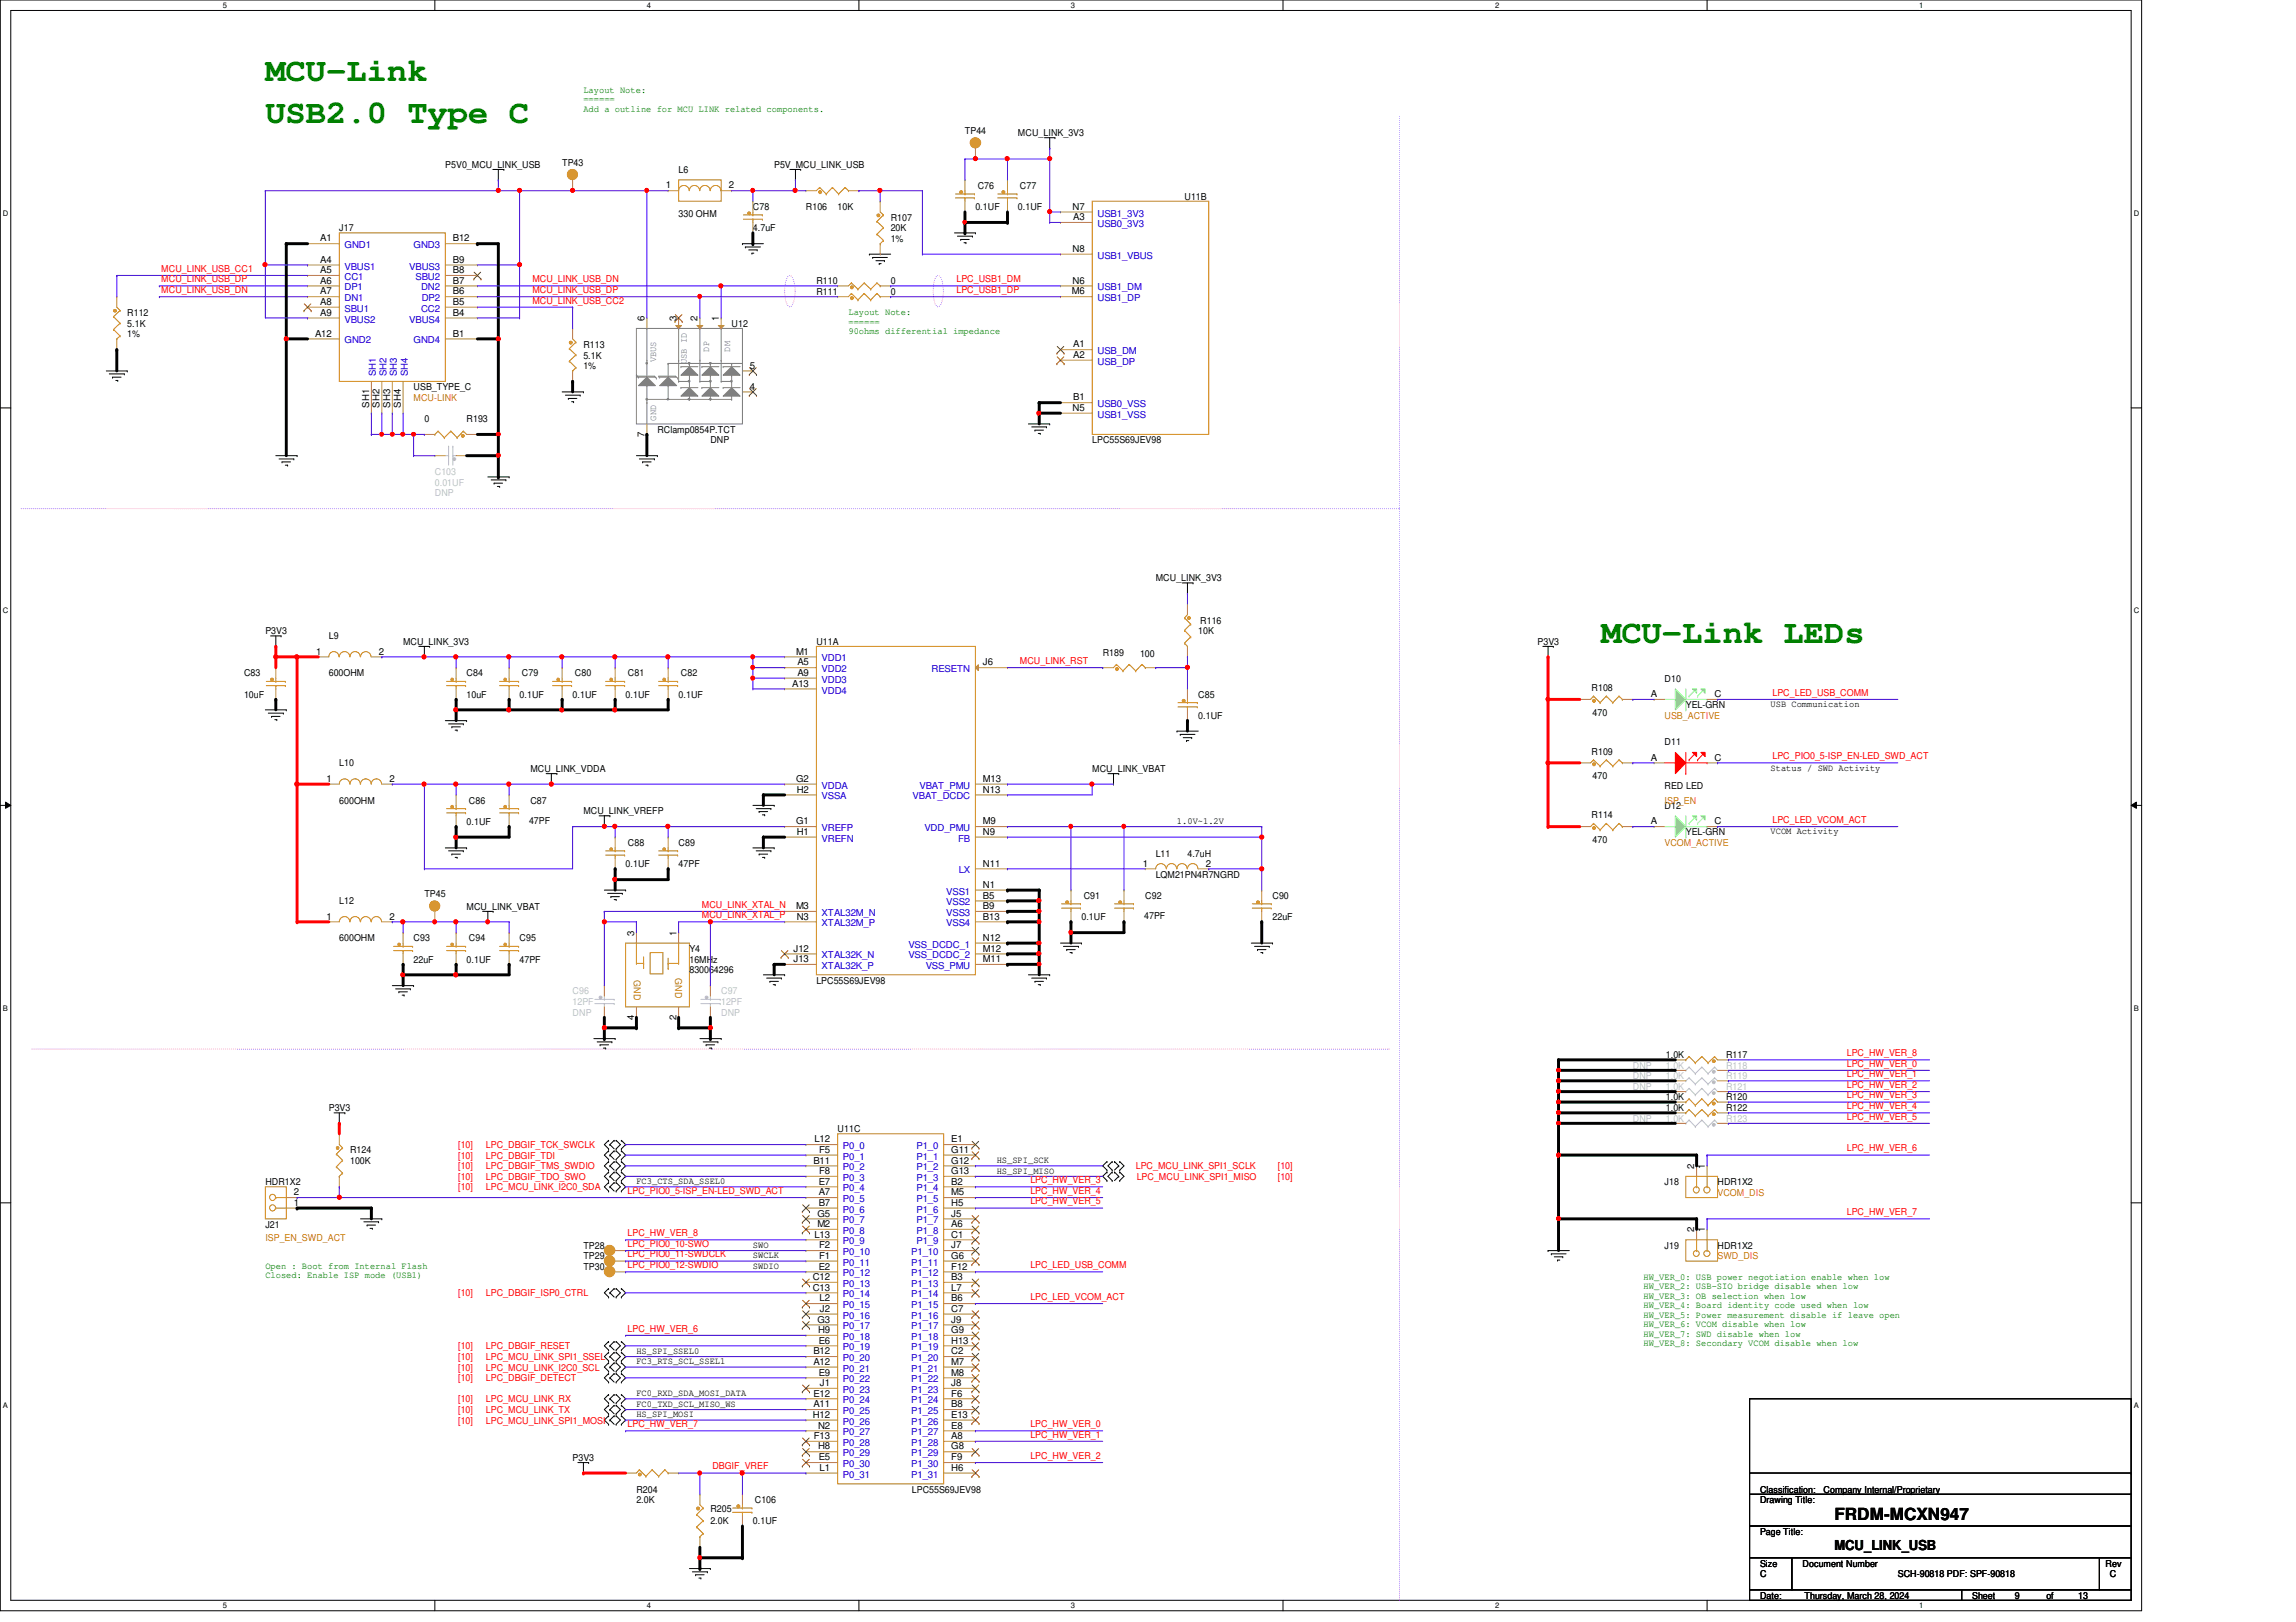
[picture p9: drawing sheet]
<svg xmlns="http://www.w3.org/2000/svg" width="297mm" height="210mm" viewBox="0 0 297 210" stroke-linecap="round" stroke-linejoin="round" font-family="sans-serif">
<defs><g id="words">
<g font-size="4.4" fill="#008000">
<text x="34.3" y="10.5">MCU-Link</text>
<text x="34.3" y="16">USB2.0 Type C</text>
<text x="207.1" y="83.2">MCU-Link LEDs</text>
</g>
<text font-size="2.2" x="237.3" y="196.8">FRDM-MCXN947</text>
<text font-size="1.8" x="237.3" y="200.5">MCU_LINK_USB</text>
<g font-size="1.2" fill="#008000">
<text x="75.5" y="12">Layout Note:</text>
<text x="75.5" y="13.2">======</text>
<text x="75.5" y="14.4">Add a outline for MCU LINK related components.</text>
<text x="109.8" y="40.8">Layout Note:</text>
<text x="109.8" y="42">======</text>
<text x="109.8" y="43.2">90ohms differential impedance</text>
<text x="34.3" y="164.2">Open : Boot from Internal Flash</text>
<text x="34.3" y="165.4">Closed: Enable ISP mode (USB1)</text>
<text x="212.6" y="165.6">HW_VER_0: USB power negotiation enable when low</text>
<text x="212.6" y="166.8">HW_VER_2: USB-SIO bridge disable when low</text>
<text x="212.6" y="168.1">HW_VER_3: OB selection when low</text>
<text x="212.6" y="169.3">HW_VER_4: Board identity code used when low</text>
<text x="212.6" y="170.5">HW_VER_5: Power measurement disable if leave open</text>
<text x="212.6" y="171.7">HW_VER_6: VCOM disable when low</text>
<text x="212.6" y="173">HW_VER_7: SWD disable when low</text>
<text x="212.6" y="174.2">HW_VER_8: Secondary VCOM disable when low</text>
</g>
<g font-size="1.2">
<text x="124.8" y="17.3">TP44</text>
<text x="131.7" y="17.6">MCU_LINK_3V3</text>
<text x="57.6" y="21.7">P5V0_MCU_LINK_USB</text>
<text x="72.7" y="21.4">TP43</text>
<text x="87.8" y="22.4">L6</text>
<text x="100.2" y="21.7">P5V_MCU_LINK_USB</text>
<text x="43.9" y="29.9">J17</text>
<text x="86.1" y="24.4">1</text>
<text x="87.8" y="28">330 OHM</text>
<text x="94.3" y="24.4">2</text>
<text x="97.4" y="27.2">C78</text>
<text x="97.4" y="29.9">4.7uF</text>
<text x="104.3" y="27.2">R106</text>
<text x="108.4" y="27.2">10K</text>
<text x="115.2" y="28.6">R107</text>
<text x="115.2" y="29.9">20K</text>
<text x="126.2" y="27.2">0.1UF</text>
<text x="126.5" y="24.4">C76</text>
<text x="131.7" y="27.2">0.1UF</text>
<text x="131.9" y="24.4">C77</text>
<text x="138.8" y="27.1">N7</text>
<text x="138.9" y="28.5">A3</text>
<text x="153.2" y="25.8">U11B</text>
<text x="41.4" y="31.2">A1</text>
<text x="41.4" y="34">A4</text>
<text x="41.4" y="35.3">A5</text>
<text x="58.6" y="31.2">B12</text>
<text x="58.6" y="34">B9</text>
<text x="58.6" y="35.3">B8</text>
<text x="115.2" y="31.3">1%</text>
<text x="138.8" y="32.6">N8</text>
<text x="16.5" y="40.9">R112</text>
<text x="41.4" y="36.7">A6</text>
<text x="41.4" y="38.1">A7</text>
<text x="41.4" y="39.5">A8</text>
<text x="41.4" y="40.9">A9</text>
<text x="58.6" y="36.7">B7</text>
<text x="58.6" y="38.1">B6</text>
<text x="58.6" y="39.5">B5</text>
<text x="58.6" y="40.9">B4</text>
<text x="83.4" y="41.5" transform="rotate(-90 83.4 41.5)">6</text>
<text x="87.5" y="41.5" transform="rotate(-90 87.5 41.5)">3</text>
<text x="90.3" y="41.5" transform="rotate(-90 90.3 41.5)">2</text>
<text x="93" y="41.5" transform="rotate(-90 93 41.5)">1</text>
<text x="105.6" y="36.8">R110</text>
<text x="105.6" y="38.1">R111</text>
<text x="115.2" y="36.8">0</text>
<text x="115.2" y="38.1">0</text>
<text x="138.7" y="38.1">M6</text>
<text x="138.8" y="36.7">N6</text>
<text x="16.5" y="42.3">5.1K</text>
<text x="16.5" y="43.6">1%</text>
<text x="40.8" y="43.6">A12</text>
<text x="58.6" y="43.6">B1</text>
<text x="75.5" y="45">R113</text>
<text x="75.5" y="46.4">5.1K</text>
<text x="75.5" y="47.8">1%</text>
<text x="94.7" y="42.3">U12</text>
<text x="97" y="47.7">5</text>
<text x="138.9" y="45">A1</text>
<text x="138.9" y="46.3">A2</text>
<text x="47.7" y="52.7" transform="rotate(-90 47.7 52.7)">SH1</text>
<text x="49.1" y="52.7" transform="rotate(-90 49.1 52.7)">SH2</text>
<text x="50.5" y="52.7" transform="rotate(-90 50.5 52.7)">SH3</text>
<text x="51.9" y="52.7" transform="rotate(-90 51.9 52.7)">SH4</text>
<text x="53.5" y="50.5">USB_TYPE_C</text>
<text x="97" y="50.4">4</text>
<text x="138.8" y="53.2">N5</text>
<text x="138.9" y="51.8">B1</text>
<text x="54.9" y="54.6">0</text>
<text x="60.4" y="54.6">R193</text>
<text x="83.4" y="56.5" transform="rotate(-90 83.4 56.5)">7</text>
<text x="85" y="56">RClamp0854P.TCT</text>
<text x="91.9" y="57.4">DNP</text>
<text x="141.3" y="57.4">LPC55S69JEV98</text>
<text x="149.5" y="75.2">MCU_LINK_3V3</text>
<text x="34.3" y="82">P3V3</text>
<text x="42.5" y="82.7">L9</text>
<text x="52.2" y="83.4">MCU_LINK_3V3</text>
<text x="105.6" y="83.4">U11A</text>
<text x="155" y="82">10K</text>
<text x="155.3" y="80.7">R116</text>
<text x="198.9" y="83.4">P3V3</text>
<text x="31.6" y="87.5">C83</text>
<text x="40.9" y="84.7">1</text>
<text x="42.5" y="87.5">600OHM</text>
<text x="49" y="84.7">2</text>
<text x="60.4" y="87.5">C84</text>
<text x="67.5" y="87.5">C79</text>
<text x="74.4" y="87.5">C80</text>
<text x="81.2" y="87.5">C81</text>
<text x="88.1" y="87.5">C82</text>
<text x="102.5" y="88.9">A13</text>
<text x="103" y="84.7">M1</text>
<text x="103.2" y="86.1">A5</text>
<text x="103.2" y="87.5">A9</text>
<text x="127.2" y="86.1">J6</text>
<text x="142.7" y="84.9">R189</text>
<text x="147.5" y="85">100</text>
<text x="205.9" y="89.5">R108</text>
<text x="215.3" y="88.2">D10</text>
<text x="31.6" y="90.3">10uF</text>
<text x="60.4" y="90.3">10uF</text>
<text x="67.2" y="90.3">0.1UF</text>
<text x="74.1" y="90.3">0.1UF</text>
<text x="80.9" y="90.3">0.1UF</text>
<text x="87.8" y="90.3">0.1UF</text>
<text x="155" y="90.3">C85</text>
<text x="155" y="93">0.1UF</text>
<text x="206" y="92.6">470</text>
<text x="213.6" y="90.2">A</text>
<text x="218.1" y="91.7">YEL-GRN</text>
<text x="221.8" y="90.2">C</text>
<text x="229.1" y="91.5">USB Communication</text>
<text x="42.2" y="101.2">1</text>
<text x="43.9" y="99.2">L10</text>
<text x="50.4" y="101.2">2</text>
<text x="68.6" y="99.9">MCU_LINK_VDDA</text>
<text x="103" y="101.2">G2</text>
<text x="127.2" y="101.2">M13</text>
<text x="141.3" y="99.9">MCU_LINK_VBAT</text>
<text x="205.9" y="97.7">R109</text>
<text x="206" y="100.8">470</text>
<text x="213.6" y="98.4">A</text>
<text x="215.3" y="96.4">D11</text>
<text x="221.8" y="98.4">C</text>
<text x="229.1" y="99.7">Status / SWD Activity</text>
<text x="43.9" y="104">600OHM</text>
<text x="60.4" y="106.7">0.1UF</text>
<text x="60.7" y="104">C86</text>
<text x="68.4" y="106.6">47PF</text>
<text x="68.6" y="104">C87</text>
<text x="75.5" y="105.4">MCU_LINK_VREFP</text>
<text x="103" y="106.7">G1</text>
<text x="103.1" y="102.6">H2</text>
<text x="127.2" y="102.6">N13</text>
<text x="127.2" y="106.7">M9</text>
<text x="152.3" y="106.6">1.0V~1.2V</text>
<text x="205.9" y="105.9">R114</text>
<text x="213.6" y="106.7">A</text>
<text x="215.3" y="104.7">D12</text>
<text x="215.3" y="102.1">RED LED</text>
<text x="221.8" y="106.7">C</text>
<text x="229.1" y="108">VCOM Activity</text>
<text x="80.9" y="112.2">0.1UF</text>
<text x="81.2" y="109.5">C88</text>
<text x="87.8" y="109.5">C89</text>
<text x="87.8" y="112.2">47PF</text>
<text x="103.1" y="108">H1</text>
<text x="127.2" y="108">N9</text>
<text x="127.2" y="112.1">N11</text>
<text x="147.9" y="112.1">1</text>
<text x="149.5" y="110.9">L11</text>
<text x="149.5" y="113.6">LQM21PN4R7NGRD</text>
<text x="153.6" y="110.9">4.7uH</text>
<text x="156" y="112.1">2</text>
<text x="206" y="109.1">470</text>
<text x="218.1" y="108.1">YEL-GRN</text>
<text x="42.2" y="119">1</text>
<text x="43.9" y="117">L12</text>
<text x="50.4" y="119">2</text>
<text x="54.9" y="116.1">TP45</text>
<text x="60.4" y="117.7">MCU_LINK_VBAT</text>
<text x="103" y="117.6">M3</text>
<text x="103.1" y="119">N3</text>
<text x="127.2" y="114.9">N1</text>
<text x="127.2" y="116.3">B5</text>
<text x="127.2" y="119">B13</text>
<text x="127.2" y="117.6">B9</text>
<text x="139.9" y="119.1">0.1UF</text>
<text x="140.2" y="116.3">C91</text>
<text x="148" y="119">47PF</text>
<text x="148.2" y="116.3">C92</text>
<text x="164.6" y="116.3">C90</text>
<text x="164.6" y="119.1">22uF</text>
<text x="43.9" y="121.8">600OHM</text>
<text x="53.5" y="121.8">C93</text>
<text x="53.5" y="124.6">22uF</text>
<text x="60.4" y="124.6">0.1UF</text>
<text x="60.7" y="121.8">C94</text>
<text x="67.2" y="121.8">C95</text>
<text x="67.2" y="124.6">47PF</text>
<text x="82" y="121.1" transform="rotate(-90 82 121.1)">3</text>
<text x="87.5" y="121.1" transform="rotate(-90 87.5 121.1)">1</text>
<text x="89.2" y="123.2">Y4</text>
<text x="89.2" y="124.6">16MHz</text>
<text x="89.2" y="125.9">830064296</text>
<text x="102.7" y="123.1">J12</text>
<text x="102.7" y="124.5">J13</text>
<text x="127.2" y="121.8">N12</text>
<text x="127.2" y="123.1">M12</text>
<text x="127.2" y="124.5">M11</text>
<text x="82" y="132" transform="rotate(-90 82 132)">4</text>
<text x="87.5" y="132" transform="rotate(-90 87.5 132)">2</text>
<text x="105.6" y="127.3">LPC55S69JEV98</text>
<text x="215.5" y="136.9">1.0K</text>
<text x="223.3" y="136.9">R117</text>
<text x="42.5" y="143.8">P3V3</text>
<text x="215.5" y="143.8">1.0K</text>
<text x="215.5" y="142.4">1.0K</text>
<text x="223.3" y="143.8">R122</text>
<text x="223.3" y="142.4">R120</text>
<text x="45.3" y="149.3">R124</text>
<text x="105.4" y="147.8">L12</text>
<text x="106" y="149.2">F5</text>
<text x="108.4" y="146.5">U11C</text>
<text x="123.1" y="147.8">E1</text>
<text x="123.1" y="149.2">G11</text>
<text x="34.3" y="153.4">HDR1X2</text>
<text x="38" y="154.7">2</text>
<text x="45.3" y="150.6">100K</text>
<text x="82.3" y="153.2">FC3_CTS_SDA_SSEL0</text>
<text x="105.2" y="150.6">B11</text>
<text x="105.9" y="153.3">E7</text>
<text x="105.9" y="154.7">A7</text>
<text x="106" y="151.9">F8</text>
<text x="123.1" y="150.6">G12</text>
<text x="123.1" y="151.9">G13</text>
<text x="123.1" y="153.3">B2</text>
<text x="123.1" y="154.7">M5</text>
<text x="128.9" y="150.5">HS_SPI_SCK</text>
<text x="128.9" y="151.9">HS_SPI_MISO</text>
<text x="215.3" y="153.4">J18</text>
<text x="219.2" y="151.3" transform="rotate(-90 219.2 151.3)">2</text>
<text x="220.6" y="151.3" transform="rotate(-90 220.6 151.3)">1</text>
<text x="222.2" y="153.4">HDR1X2</text>
<text x="34.3" y="158.9">J21</text>
<text x="38" y="156">1</text>
<text x="75.5" y="161.6">TP28</text>
<text x="97.4" y="161.5">SWO</text>
<text x="105.4" y="160.1">L13</text>
<text x="105.7" y="157.4">G5</text>
<text x="105.7" y="158.8">M2</text>
<text x="105.9" y="156">B7</text>
<text x="106" y="161.5">F2</text>
<text x="123.1" y="156">H5</text>
<text x="123.1" y="157.4">J5</text>
<text x="123.1" y="158.8">A6</text>
<text x="123.1" y="160.1">C1</text>
<text x="123.1" y="161.5">J7</text>
<text x="215.3" y="161.6">J19</text>
<text x="219.2" y="159.5" transform="rotate(-90 219.2 159.5)">2</text>
<text x="220.6" y="159.5" transform="rotate(-90 220.6 159.5)">1</text>
<text x="222.2" y="161.6">HDR1X2</text>
<text x="75.5" y="163">TP29</text>
<text x="75.5" y="164.3">TP30</text>
<text x="97.4" y="162.9">SWCLK</text>
<text x="97.4" y="164.2">SWDIO</text>
<text x="105.2" y="165.7">C12</text>
<text x="105.2" y="167">C13</text>
<text x="105.9" y="164.3">E2</text>
<text x="106" y="162.9">F1</text>
<text x="123.1" y="162.9">G6</text>
<text x="123.1" y="164.3">F12</text>
<text x="123.1" y="165.7">B3</text>
<text x="123.1" y="167">L7</text>
<text x="105.7" y="171.2">G3</text>
<text x="105.8" y="172.5">H9</text>
<text x="105.9" y="173.9">E6</text>
<text x="106" y="168.4">L2</text>
<text x="106.1" y="169.8">J2</text>
<text x="123.1" y="168.4">B6</text>
<text x="123.1" y="169.8">C7</text>
<text x="123.1" y="171.2">J9</text>
<text x="123.1" y="172.5">G9</text>
<text x="123.1" y="173.9">H13</text>
<text x="82.3" y="175.2">HS_SPI_SSEL0</text>
<text x="82.3" y="176.6">FC3_RTS_SCL_SSEL1</text>
<text x="105.2" y="175.3">B12</text>
<text x="105.2" y="176.6">A12</text>
<text x="105.9" y="178">E9</text>
<text x="106.1" y="179.4">J1</text>
<text x="123.1" y="175.3">C2</text>
<text x="123.1" y="176.6">M7</text>
<text x="123.1" y="178">M8</text>
<text x="123.1" y="179.4">J8</text>
<text x="82.3" y="183.4">HS_SPI_MOSI</text>
<text x="82.3" y="180.7">FC0_RXD_SDA_MOSI_DATA</text>
<text x="82.3" y="182">FC0_TXD_SCL_MISO_WS</text>
<text x="105.2" y="183.5">H12</text>
<text x="105.2" y="180.7">E12</text>
<text x="105.2" y="182.1">A11</text>
<text x="105.8" y="184.9">N2</text>
<text x="123.1" y="180.7">F6</text>
<text x="123.1" y="182.1">B8</text>
<text x="123.1" y="183.5">E13</text>
<text x="123.1" y="184.9">E8</text>
<text x="74.1" y="189">P3V3</text>
<text x="105.3" y="186.2">F13</text>
<text x="105.8" y="187.6">H8</text>
<text x="105.9" y="189">E5</text>
<text x="106" y="190.3">L1</text>
<text x="123.1" y="186.2">A8</text>
<text x="123.1" y="187.6">G8</text>
<text x="123.1" y="189">F9</text>
<text x="123.1" y="190.3">H6</text>
<text x="82.3" y="193.2">R204</text>
<text x="82.3" y="194.5">2.0K</text>
<text x="91.9" y="195.6">R205</text>
<text x="91.9" y="197.3">2.0K</text>
<text x="97.4" y="197.3">0.1UF</text>
<text x="97.7" y="194.5">C106</text>
<text x="118" y="193.2">LPC55S69JEV98</text>
<text x="227.7" y="194.5">Drawing Title:</text>
<text x="227.7" y="193.2">Classification:</text>
<text x="235.9" y="193.2">Company Internal/Proprietary</text>
<text x="227.7" y="202.7">Size</text>
<text x="227.7" y="198.6">Page Title:</text>
<text x="233.2" y="202.7">Document Number</text>
<text x="272.4" y="202.7">Rev</text>
<text x="227.7" y="206.9">Date:</text>
<text x="227.7" y="204.1">C</text>
<text x="233.5" y="206.9">Thursday, March 28, 2024</text>
<text x="245.5" y="204.1">SCH-90818 PDF: SPF-90818</text>
<text x="255.1" y="206.9">Sheet</text>
<text x="260.6" y="206.9">9</text>
<text x="264.7" y="206.9">of</text>
<text x="268.9" y="206.9">13</text>
<text x="273" y="204.1">C</text>
</g>
<g font-size="1.2" fill="#00c">
<text x="142" y="28">USB1_3V3</text>
<text x="142" y="29.4">USB0_3V3</text>
<text x="44.6" y="32.1">GND1</text>
<text x="44.6" y="34.9">VBUS1</text>
<text x="53" y="34.9">VBUS3</text>
<text x="53.5" y="32.1">GND3</text>
<text x="142" y="33.5">USB1_VBUS</text>
<text x="44.6" y="36.2">CC1</text>
<text x="44.6" y="37.6">DP1</text>
<text x="44.6" y="39">DN1</text>
<text x="44.6" y="40.3">SBU1</text>
<text x="44.6" y="41.7">VBUS2</text>
<text x="53" y="41.7">VBUS4</text>
<text x="53.8" y="36.2">SBU2</text>
<text x="54.5" y="37.6">DN2</text>
<text x="54.5" y="40.3">CC2</text>
<text x="54.6" y="39">DP2</text>
<text x="142" y="37.6">USB1_DM</text>
<text x="142" y="39">USB1_DP</text>
<text x="44.6" y="44.4">GND2</text>
<text x="53.5" y="44.4">GND4</text>
<text x="142" y="45.8">USB_DM</text>
<text x="142" y="47.2">USB_DP</text>
<text x="48.6" y="48.7" transform="rotate(-90 48.6 48.7)">SH1</text>
<text x="50" y="48.7" transform="rotate(-90 50 48.7)">SH2</text>
<text x="51.3" y="48.7" transform="rotate(-90 51.3 48.7)">SH3</text>
<text x="52.7" y="48.7" transform="rotate(-90 52.7 48.7)">SH4</text>
<text x="142" y="52.7">USB0_VSS</text>
<text x="142" y="54.1">USB1_VSS</text>
<text x="106.3" y="85.6">VDD1</text>
<text x="106.3" y="87">VDD2</text>
<text x="106.3" y="88.3">VDD3</text>
<text x="106.3" y="89.7">VDD4</text>
<text x="120.5" y="87">RESETN</text>
<text x="106.3" y="102.1">VDDA</text>
<text x="106.3" y="103.5">VSSA</text>
<text x="106.3" y="107.6">VREFP</text>
<text x="118.1" y="103.5">VBAT_DCDC</text>
<text x="119" y="102.1">VBAT_PMU</text>
<text x="119.6" y="107.6">VDD_PMU</text>
<text x="106.3" y="108.9">VREFN</text>
<text x="123.9" y="108.9">FB</text>
<text x="124" y="113">LX</text>
<text x="106.3" y="118.5">XTAL32M_N</text>
<text x="106.3" y="119.9">XTAL32M_P</text>
<text x="122.4" y="115.8">VSS1</text>
<text x="122.4" y="117.2">VSS2</text>
<text x="122.4" y="119.9">VSS4</text>
<text x="122.4" y="118.5">VSS3</text>
<text x="106.3" y="124">XTAL32K_N</text>
<text x="106.3" y="125.4">XTAL32K_P</text>
<text x="117.5" y="122.6">VSS_DCDC_1</text>
<text x="117.5" y="124">VSS_DCDC_2</text>
<text x="119.8" y="125.4">VSS_PMU</text>
<text x="109" y="148.7">P0_0</text>
<text x="118.6" y="148.7">P1_0</text>
<text x="109" y="150.1">P0_1</text>
<text x="109" y="151.5">P0_2</text>
<text x="109" y="152.8">P0_3</text>
<text x="109" y="154.2">P0_4</text>
<text x="109" y="155.6">P0_5</text>
<text x="118.6" y="150.1">P1_1</text>
<text x="118.6" y="151.5">P1_2</text>
<text x="118.6" y="152.8">P1_3</text>
<text x="118.6" y="154.2">P1_4</text>
<text x="118.6" y="155.6">P1_5</text>
<text x="109" y="156.9">P0_6</text>
<text x="109" y="158.3">P0_7</text>
<text x="109" y="159.7">P0_8</text>
<text x="109" y="161">P0_9</text>
<text x="118.6" y="156.9">P1_6</text>
<text x="118.6" y="158.3">P1_7</text>
<text x="118.6" y="159.7">P1_8</text>
<text x="118.6" y="161">P1_9</text>
<text x="109" y="162.4">P0_10</text>
<text x="109" y="163.8">P0_11</text>
<text x="109" y="165.2">P0_12</text>
<text x="109" y="166.5">P0_13</text>
<text x="109" y="167.9">P0_14</text>
<text x="117.9" y="162.4">P1_10</text>
<text x="117.9" y="163.8">P1_11</text>
<text x="117.9" y="165.2">P1_12</text>
<text x="117.9" y="166.5">P1_13</text>
<text x="117.9" y="167.9">P1_14</text>
<text x="109" y="169.3">P0_15</text>
<text x="109" y="170.6">P0_16</text>
<text x="109" y="172">P0_17</text>
<text x="109" y="173.4">P0_18</text>
<text x="117.9" y="169.3">P1_15</text>
<text x="117.9" y="170.6">P1_16</text>
<text x="117.9" y="172">P1_17</text>
<text x="117.9" y="173.4">P1_18</text>
<text x="109" y="174.8">P0_19</text>
<text x="109" y="176.1">P0_20</text>
<text x="109" y="177.5">P0_21</text>
<text x="109" y="178.9">P0_22</text>
<text x="117.9" y="174.8">P1_19</text>
<text x="117.9" y="176.1">P1_20</text>
<text x="117.9" y="177.5">P1_21</text>
<text x="117.9" y="178.9">P1_22</text>
<text x="109" y="180.3">P0_23</text>
<text x="109" y="181.6">P0_24</text>
<text x="109" y="183">P0_25</text>
<text x="109" y="184.4">P0_26</text>
<text x="109" y="185.8">P0_27</text>
<text x="117.9" y="180.3">P1_23</text>
<text x="117.9" y="181.6">P1_24</text>
<text x="117.9" y="183">P1_25</text>
<text x="117.9" y="184.4">P1_26</text>
<text x="117.9" y="185.8">P1_27</text>
<text x="109" y="187.1">P0_28</text>
<text x="109" y="188.5">P0_29</text>
<text x="109" y="189.9">P0_30</text>
<text x="109" y="191.2">P0_31</text>
<text x="117.9" y="187.1">P1_28</text>
<text x="117.9" y="188.5">P1_29</text>
<text x="117.9" y="189.9">P1_30</text>
<text x="117.9" y="191.2">P1_31</text>
</g>
<g font-size="1.2" fill="#f00">
<text x="20.9" y="35.2">MCU_LINK_USB_CC1</text>
<text x="20.9" y="36.5">MCU_LINK_USB_DP</text>
<text x="20.9" y="37.9">MCU_LINK_USB_DN</text>
<text x="68.9" y="36.5">MCU_LINK_USB_DN</text>
<text x="68.9" y="37.9">MCU_LINK_USB_DP</text>
<text x="68.9" y="39.3">MCU_LINK_USB_CC2</text>
<text x="123.7" y="36.5">LPC_USB1_DM</text>
<text x="123.7" y="37.9">LPC_USB1_DP</text>
<text x="131.9" y="85.9">MCU_LINK_RST</text>
<text x="229.3" y="90">LPC_LED_USB_COMM</text>
<text x="229.3" y="98.3">LPC_PIO0_5-ISP_EN-LED_SWD_ACT</text>
<text x="229.3" y="106.5">LPC_LED_VCOM_ACT</text>
<text x="90.8" y="117.5">MCU_LINK_XTAL_N</text>
<text x="90.8" y="118.8">MCU_LINK_XTAL_P</text>
<text x="238.9" y="136.7">LPC_HW_VER_8</text>
<text x="238.9" y="138">LPC_HW_VER_0</text>
<text x="238.9" y="139.4">LPC_HW_VER_1</text>
<text x="238.9" y="140.8">LPC_HW_VER_2</text>
<text x="238.9" y="142.2">LPC_HW_VER_3</text>
<text x="238.9" y="143.6">LPC_HW_VER_4</text>
<text x="59.3" y="149.9">[10]</text>
<text x="59.3" y="148.6">[10]</text>
<text x="62.9" y="148.6">LPC_DBGIF_TCK_SWCLK</text>
<text x="62.9" y="149.9">LPC_DBGIF_TDI</text>
<text x="238.9" y="144.9">LPC_HW_VER_5</text>
<text x="238.9" y="149">LPC_HW_VER_6</text>
<text x="59.3" y="152.7">[10]</text>
<text x="59.3" y="151.3">[10]</text>
<text x="59.3" y="154.1">[10]</text>
<text x="62.9" y="151.3">LPC_DBGIF_TMS_SWDIO</text>
<text x="62.9" y="152.7">LPC_DBGIF_TDO_SWO</text>
<text x="62.9" y="154.1">LPC_MCU_LINK_I2C0_SDA</text>
<text x="81.2" y="154.5">LPC_PIO0_5-ISP_EN-LED_SWD_ACT</text>
<text x="133.3" y="153.1">LPC_HW_VER_3</text>
<text x="133.3" y="154.5">LPC_HW_VER_4</text>
<text x="133.3" y="155.9">LPC_HW_VER_5</text>
<text x="146.9" y="151.3">LPC_MCU_LINK_SPI1_SCLK</text>
<text x="147.1" y="152.7">LPC_MCU_LINK_SPI1_MISO</text>
<text x="165.3" y="151.3">[10]</text>
<text x="165.3" y="152.7">[10]</text>
<text x="81.2" y="161.4">LPC_PIO0_10-SWO</text>
<text x="81.2" y="160">LPC_HW_VER_8</text>
<text x="238.9" y="157.3">LPC_HW_VER_7</text>
<text x="59.3" y="167.8">[10]</text>
<text x="62.9" y="167.8">LPC_DBGIF_ISP0_CTRL</text>
<text x="81.2" y="164.1">LPC_PIO0_12-SWDIO</text>
<text x="81.2" y="162.7">LPC_PIO0_11-SWDCLK</text>
<text x="133.3" y="164.1">LPC_LED_USB_COMM</text>
<text x="81.2" y="172.3">LPC_HW_VER_6</text>
<text x="133.3" y="168.2">LPC_LED_VCOM_ACT</text>
<text x="59.3" y="176">[10]</text>
<text x="59.3" y="178.7">[10]</text>
<text x="59.3" y="177.4">[10]</text>
<text x="59.3" y="174.6">[10]</text>
<text x="62.9" y="174.6">LPC_DBGIF_RESET</text>
<text x="62.9" y="178.7">LPC_DBGIF_DETECT</text>
<text x="62.9" y="176">LPC_MCU_LINK_SPI1_SSEL</text>
<text x="62.9" y="177.4">LPC_MCU_LINK_I2C0_SCL</text>
<text x="59.3" y="184.2">[10]</text>
<text x="59.3" y="182.9">[10]</text>
<text x="59.3" y="181.5">[10]</text>
<text x="62.9" y="181.5">LPC_MCU_LINK_RX</text>
<text x="62.9" y="182.9">LPC_MCU_LINK_TX</text>
<text x="62.9" y="184.2">LPC_MCU_LINK_SPI1_MOSI</text>
<text x="81.2" y="184.7">LPC_HW_VER_7</text>
<text x="133.3" y="184.7">LPC_HW_VER_0</text>
<text x="92.2" y="190.2">DBGIF_VREF</text>
<text x="133.3" y="186.1">LPC_HW_VER_1</text>
<text x="133.3" y="188.8">LPC_HW_VER_2</text>
</g>
<g font-size="1.2" fill="#808080">
<text x="84.9" y="46.9" transform="rotate(-90 84.9 46.9)">VBUS</text>
<text x="88.9" y="47.2" transform="rotate(-90 88.9 47.2)">USB ID</text>
<text x="91.7" y="45.5" transform="rotate(-90 91.7 45.5)">DP</text>
<text x="94.5" y="45.5" transform="rotate(-90 94.5 45.5)">DM</text>
<text x="84.9" y="54.4" transform="rotate(-90 84.9 54.4)">GND</text>
</g>
<g font-size="1.2" fill="#ff8000">
<text x="53.5" y="51.9">MCU-LINK</text>
<text x="215.3" y="93">USB_ACTIVE</text>
<text x="215.3" y="104">ISP_EN</text>
<text x="215.3" y="109.5">VCOM_ACTIVE</text>
<text x="222.2" y="154.7">VCOM_DIS</text>
<text x="34.3" y="160.7">ISP_EN_SWD_ACT</text>
<text x="222.2" y="163">SWD_DIS</text>
</g>
<g font-size="1.2" fill="#c0c0c0">
<text x="56.3" y="61.5">C103</text>
<text x="56.3" y="62.9">0.01UF</text>
<text x="56.3" y="64.2">DNP</text>
<text x="74.1" y="128.7">C96</text>
<text x="74.1" y="130">12PF</text>
<text x="74.1" y="131.4">DNP</text>
<text x="93.3" y="128.7">C97</text>
<text x="93.3" y="130">12PF</text>
<text x="93.3" y="131.4">DNP</text>
<text x="211.2" y="139.7">DNP</text>
<text x="211.2" y="141">DNP</text>
<text x="211.2" y="138.3">DNP</text>
<text x="215.5" y="139.7">1.0K</text>
<text x="215.5" y="141">1.0K</text>
<text x="215.5" y="138.3">1.0K</text>
<text x="223.3" y="139.7">R119</text>
<text x="223.3" y="141">R121</text>
<text x="223.3" y="138.3">R118</text>
<text x="211.2" y="145.2">DNP</text>
<text x="215.5" y="145.2">1.0K</text>
<text x="223.3" y="145.2">R123</text>
</g>
<g font-size="1.2" fill="#cc8006">
<text x="82" y="126.9" transform="rotate(90 82 126.9)">GND</text>
<text x="87.3" y="126.6" transform="rotate(90 87.3 126.6)">GND</text>
</g>
<g font-size="1">
<text x="28.8" y="1">5</text>
<text x="83.7" y="1">4</text>
<text x="138.6" y="1">3</text>
<text x="193.4" y="1">2</text>
<text x="248.3" y="1">1</text>
<text x=".4" y="27.9">D</text>
<text x="276.1" y="27.9">D</text>
<text x=".4" y="79.4">C</text>
<text x="276.1" y="79.4">C</text>
<text x=".4" y="130.8">B</text>
<text x="276.1" y="130.8">B</text>
<text x=".4" y="182.2">A</text>
<text x="276.1" y="182.2">A</text>
<text x="28.8" y="208.1">5</text>
<text x="83.7" y="208.1">4</text>
<text x="138.6" y="208.1">3</text>
<text x="193.4" y="208.1">2</text>
<text x="248.3" y="208.1">1</text>
</g>
</g></defs>
<path d="M0 0h277.1v208.4h-277.1zM1.4 1.4h274.3v205.7h-274.3z" fill="none" stroke="#000" stroke-width=".13"/>
<g fill="#fff">
<path d="M28.8 .1h.6v1.1h-.6z"/>
<path d="M28.8 207.2h.6v1.1h-.6z"/>
</g>
<path d="M56.3 0v1.4M56.3 207.1v1.3" fill="none" stroke="#000" stroke-width=".13"/>
<g fill="#fff">
<path d="M83.7 .1h.5v1.1h-.5z"/>
<path d="M83.7 207.2h.5v1.1h-.5z"/>
</g>
<path d="M111.1 0v1.4M111.1 207.1v1.3" fill="none" stroke="#000" stroke-width=".13"/>
<g fill="#fff">
<path d="M138.6 .1h.5v1.1h-.5z"/>
<path d="M138.6 207.2h.5v1.1h-.5z"/>
</g>
<path d="M166 0v1.4M166 207.1v1.3" fill="none" stroke="#000" stroke-width=".13"/>
<g fill="#fff">
<path d="M193.4 .1h.6v1.1h-.6z"/>
<path d="M193.4 207.2h.6v1.1h-.6z"/>
</g>
<path d="M220.8 0v1.4M220.8 207.1v1.3" fill="none" stroke="#000" stroke-width=".13"/>
<g fill="#fff">
<path d="M248.3 .1h.5v1.1h-.5z"/>
<path d="M248.3 207.2h.5v1.1h-.5z"/>
<path d="M.4 27.1h.7v1.1h-.7z"/>
<path d="M276.1 27.1h.7v1.1h-.7z"/>
<path d="M.4 78.5h.7v1.1h-.7z"/>
<path d="M276.1 78.5h.7v1.1h-.7z"/>
</g>
<path d="M0 52.8h1.4M275.7 52.8h1.4" fill="none" stroke="#000" stroke-width=".13"/>
<g fill="#fff">
<path d="M.4 129.9h.6v1.1h-.6z"/>
<path d="M276.1 129.9h.6v1.1h-.6z"/>
</g>
<path d="M0 104.2h1.4M.7 103.8l.7 .4-.7 .4zM275.7 104.2l.7-.4v.8zM275.7 104.2h1.4" fill="none" stroke="#000" stroke-width=".13"/>
<path d="M.7 103.8l.7 .4-.7 .4zM275.7 104.2l.7-.4v.8z" fill="#000"/>
<g fill="#fff">
<path d="M.4 181.4h.6v1.1h-.6z"/>
<path d="M276.1 181.4h.6v1.1h-.6z"/>
</g>
<g fill="none" stroke="#000" stroke-width=".13">
<path d="M135.1 17.8h1.4M135.8 19.2h.1M135.8 17.8v1.4M136.5 17.8h.1M63.8 21.9h1.4M64.5 23.3h.1M64.5 21.9v1.4M65.2 21.9h.1M96.1 31.5h.1M96.1 31.5h2.7M96.4 32h.1M96.4 32h2"/>
<path d="M96.9 32.3h1.1M97.3 32.8h.1M97.3 32.8h.2M98 32.3h.1M102.2 21.9h1.4M102.9 23.3h.1M102.9 21.9v1.4M103.6 21.9h.1M112.5 32.9h.1M112.5 32.9h2.7M112.9 33.3h.1M112.9 33.3h1.9"/>
<path d="M113.3 33.7h1.1M113.7 34.1h.1M113.7 34.1h.3M114.4 33.7h.1M123.5 30.1h2.7M123.9 30.6h1.9M124.3 31h.1M124.3 31h1.1M124.7 31.4h.3M125 31.4h.1M125.8 30.6h.1M126.2 30.1h.1"/>
<path d="M13.8 48h2.7M14.1 48.4h2M14.6 48.8h.1M14.6 48.8h1.1M15 49.2h.2M15.2 49.2h.1M16.1 48.4h.1M16.5 48h.1M35.7 59h2.7M36.1 59.4h1.9M36.5 59.8h.1M36.5 59.8h1.1"/>
<path d="M38 59.4h.1M38.4 59h.1M72.7 50.7h2.8M73.1 51.1h2M73.5 51.6h.1M73.5 51.6h1.1M74 52h.2M74.2 52h.1M75.1 51.1h.1M75.5 50.7h.1M82.3 59h2.7M82.7 59.4h2"/>
<path d="M83.1 59.8h.1M83.1 59.8h1.1M84.7 59.4h.1M85 59h.1M133.1 54.9h2.7M133.5 55.2h1.9M133.9 55.7h.1M133.9 55.7h1.1M134.3 56.1h.3M134.6 56.1h.1M135.4 55.2h.1M135.8 54.9h.1"/>
<path d="M36.9 60.2h.3M37.2 60.2h.1M63.1 61.7h2.8M63.5 62.1h1.9M63.9 62.5h.1M63.9 62.5h1.1M64.3 62.9h.3M64.6 62.9h.1M65.4 62.1h.1M65.9 61.7h.1M83.6 60.2h.2M83.8 60.2h.1"/>
<path d="M152.9 75.4h1.4M153.6 76.8h.1M153.6 75.4v1.4M154.3 75.4h.1M34.3 91.9h2.7M34.7 92.3h2M35 82.3h1.4M35.1 92.7h.1M35.1 92.7h1.1M35.6 93.1h.2M35.7 83.7h.1M35.7 82.3v1.4"/>
<path d="M35.8 93.1h.1M36.4 82.3h.1M36.7 92.3h.1M37 91.9h.1M54.2 83.7h1.4M54.9 85h.1M54.9 83.7v1.3M55.6 83.7h.1M57.6 93.3h2.8M58 93.7h1.9M58.5 94.1h.1M58.5 94.1h1.1"/>
<path d="M58.9 94.5h.2M59.1 94.5h.1M59.9 93.7h.1M60.4 93.3h.1M152.3 94.6h.1M152.3 94.6h2.7M152.7 95h.1M152.7 95h1.9M153.1 95.5h1.1M153.5 95.8h.1M153.5 95.8h.3M154.2 95.5h.1"/>
<path d="M199.6 83.7h1.4M200.3 85h.1M200.3 83.7v1.3M201 83.7h.1M57.6 109.7h2.8M58 110.1h1.9M58.5 110.5h.1M58.5 110.5h1.1M58.9 111h.2M59.1 111h.1M59.9 110.1h.1M60.4 109.7h.1"/>
<path d="M62.4 117.9h1.4M63.1 119.3h.1M63.1 117.9v1.4M63.8 117.9h.1M70.7 100.1h1.3M71.3 101.5h.1M71.3 100.1v1.4M72 100.1h.1M77.5 105.6h1.4M78.2 107h.1M78.2 115.2h2.7M78.2 105.6v1.4"/>
<path d="M78.6 115.6h1.9M78.9 105.6h.1M79 116h.1M79 116h1.1M79.5 116.4h.2M79.7 116.4h.1M80.5 115.6h.1M80.9 115.2h.1M97.4 104.2h2.8M97.4 109.7h2.8M97.8 104.6h1.9M97.8 110.1h1.9"/>
<path d="M98.2 105h.1M98.2 110.5h.1M98.2 105h1.1M98.2 110.5h1.1M98.6 105.5h.3M98.6 111h.3M98.9 105.5h.1M98.9 111h.1M99.7 104.6h.1M99.7 110.1h.1M100.2 104.2h.1M100.2 109.7h.1"/>
<path d="M143.3 100.1h1.4M144.1 101.5h.1M144.1 100.1v1.4M144.7 100.1h.1M50.8 127.6h2.7M51.2 128h1.9M51.6 128.4h.1M51.6 128.4h1.1M52 128.8h.3M52.3 128.8h.1M53.1 128h.1M53.5 127.6h.1"/>
<path d="M76.8 134.4h2.8M77.3 134.8h1.9M77.6 135.2h.1M77.6 135.2h1.1M78.1 135.6h.3M78.4 135.6h.1M79.2 134.8h.1M79.6 134.4h.1M90.5 134.4h2.8M91 134.8h1.9M91.4 135.2h.1M91.4 135.2h1.1"/>
<path d="M91.8 135.6h.3M92.1 135.6h.1M92.9 134.8h.1M93.3 134.4h.1M98.8 126.2h2.7M99.2 126.6h1.9M99.6 127h.1M99.6 127h1.1M100 127.4h.3M100.3 127.4h.1M101.1 126.6h.1M101.5 126.2h.1"/>
<path d="M133.1 126.2h2.7M133.5 126.6h1.9M133.9 127h.1M133.9 127h1.1M134.3 127.4h.3M134.6 127.4h.1M135.4 126.6h.1M135.8 126.2h.1M137.2 122h2.7M137.6 122.5h1.9M138 122.9h.1M138 122.9h1.1"/>
<path d="M138.4 123.3h.3M138.7 123.3h.1M139.5 122.5h.1M139.9 122h.1M161.9 122h2.7M162.3 122.5h1.9M162.7 122.9h.1M162.7 122.9h1.1M163.1 123.3h.3M163.4 123.3h.1M164.2 122.5h.1M164.6 122h.1"/>
<path d="M0 155.7h1.4M43.2 144h1.4M43.9 145.4h.1M43.9 144v1.4M44.6 144h.1M46.6 157.7h2.8M47.1 158.1h1.9M47.5 158.5h.1M47.5 158.5h1.1M47.9 159h.3M48.2 159h.1M49 158.1h.1"/>
<path d="M49.4 157.7h.1M78.7 148.7h.1M78.7 147.6h.1M78.7 150h.1M78.7 148.9h.1M78.7 151.4h.1M78.7 150.3h.1M78.7 152.8h.1M78.7 151.7h.1M78.7 154.1h.1M78.7 153h.1M78.7 150.3l-.5 .6 .5 .5"/>
<path d="M78.7 147.6l-.5 .5 .5 .6M78.7 151.7l-.5 .5 .5 .6M78.7 148.9l-.5 .6 .5 .5M78.7 153l-.5 .6 .5 .5M78.9 148.1h.1M78.9 149.5h.1M78.9 150.9h.1M78.9 152.2h.1M78.9 153.6h.1M78.9 148.1l.6 .6M78.9 149.5l.6 .5M78.9 150.9l.6 .5"/>
<path d="M78.9 152.2l.6 .6M78.9 153.6l.6 .5M79.5 147.6h.1M79.5 148.9h.1M79.5 150.3h.1M79.5 151.7h.1M79.5 153h.1M79.5 148.9l-.6 .6M79.5 147.6l-.6 .5M79.5 151.7l-.6 .5M79.5 150.3l-.6 .6M79.5 153l-.6 .6"/>
<path d="M79.7 147.6h.1M79.7 148.7h.1M79.7 148.9h.1M79.7 150h.1M79.7 150.3h.1M79.7 151.4h.1M79.7 151.7h.1M79.7 152.8h.1M79.7 153h.1M79.7 154.1h.1M79.7 147.6l.6 .5-.6 .6M79.7 148.9l.6 .6-.6 .5"/>
<path d="M79.7 150.3l.6 .6-.6 .5M79.7 151.7l.6 .5-.6 .6M79.7 153l.6 .6-.6 .5M80.4 147.6h.1M80.4 148.7h.1M80.4 148.9h.1M80.4 150h.1M80.4 150.3h.1M80.4 151.4h.1M80.4 151.7h.1M80.4 152.8h.1M80.4 153h.1"/>
<path d="M80.4 154.1h.1M80.4 147.6l.5 .5-.5 .6M80.4 150.3l.5 .6-.5 .5M80.4 148.9l.5 .6-.5 .5M80.4 151.7l.5 .5-.5 .6M80.4 153l.5 .6-.5 .5M143.2 151.7h.1M143.2 152.8h.1M143.2 150.3h.1M143.2 151.4h.1M143.2 151.7l-.5 .5 .5 .6M143.2 150.3l-.5 .6 .5 .5"/>
<path d="M143.9 151.7h.1M143.9 152.8h.1M143.9 150.3h.1M143.9 151.4h.1M143.9 151.7l-.6 .5 .6 .6M143.9 150.3l-.6 .6 .6 .5M144.2 151.7h.1M144.2 150.3h.1M144.2 151.7l.5 .5M144.2 150.3l.5 .6M144.7 152.2h.1M144.7 150.9h.1"/>
<path d="M144.7 152.2l-.5 .6M144.7 150.9l-.5 .5M144.9 152.8h.1M144.9 151.7h.1M144.9 151.4h.1M144.9 150.3h.1M144.9 151.7l.5 .5-.5 .6M144.9 150.3l.5 .6-.5 .5M275.7 155.7h1.4M78.7 167.9h.1M78.7 166.8h.1M78.7 174.7h.1"/>
<path d="M78.7 173.6h.1M78.7 178.9h.1M78.7 177.8h.1M78.7 176.1h.1M78.7 175h.1M78.7 177.5h.1M78.7 176.4h.1M78.7 166.8l-.5 .5 .5 .6M78.7 176.4l-.5 .5 .5 .6M78.7 173.6l-.5 .6 .5 .5M78.7 175l-.5 .6 .5 .5M78.7 177.8l-.5 .5 .5 .6"/>
<path d="M78.9 167.3h.1M78.9 174.2h.1M78.9 178.3h.1M78.9 175.6h.1M78.9 176.9h.1M78.9 167.3l.6 .6M78.9 174.2l.6 .5M78.9 178.3l.6 .6M78.9 175.6l.6 .5M78.9 176.9l.6 .6M79.5 166.8h.1M79.5 173.6h.1"/>
<path d="M79.5 177.8h.1M79.5 175h.1M79.5 176.4h.1M79.5 166.8l-.6 .5M79.5 173.6l-.6 .6M79.5 177.8l-.6 .5M79.5 176.4l-.6 .5M79.5 175l-.6 .6M79.7 166.8h.1M79.7 167.9h.1M79.7 173.6h.1M79.7 174.7h.1"/>
<path d="M79.7 177.8h.1M79.7 178.9h.1M79.7 175h.1M79.7 176.1h.1M79.7 176.4h.1M79.7 177.5h.1M79.7 166.8l.6 .5-.6 .6M79.7 173.6l.6 .6-.6 .5M79.7 177.8l.6 .5-.6 .6M79.7 175l.6 .6-.6 .5M79.7 176.4l.6 .5-.6 .6M80.4 166.8h.1"/>
<path d="M80.4 167.9h.1M80.4 173.6h.1M80.4 174.7h.1M80.4 177.8h.1M80.4 178.9h.1M80.4 175h.1M80.4 176.1h.1M80.4 176.4h.1M80.4 177.5h.1M80.4 166.8l.5 .5-.5 .6M80.4 173.6l.5 .6-.5 .5M80.4 176.4l.5 .5-.5 .6"/>
<path d="M80.4 177.8l.5 .5-.5 .6M80.4 175l.5 .6-.5 .5M200.3 161.8h.1M200.3 161.8h2.7M200.7 162.3h.1M200.7 162.3h1.9M201.1 162.6h1.1M201.5 163.1h.1M201.5 163.1h.3M202.2 162.6h.1M74.8 189.3h1.4M75.5 190.6h.1"/>
<path d="M75.5 189.3v1.3M76.2 189.3h.1M78.7 181.6h.1M78.7 180.5h.1M78.7 183h.1M78.7 181.9h.1M78.7 184.3h.1M78.7 183.2h.1M78.7 183.2l-.5 .6 .5 .5M78.7 180.5l-.5 .5 .5 .6M78.7 181.9l-.5 .5 .5 .6M78.9 181h.1"/>
<path d="M78.9 182.4h.1M78.9 183.8h.1M78.9 181l.6 .6M78.9 182.4l.6 .6M78.9 183.8l.6 .5M79.5 180.5h.1M79.5 181.9h.1M79.5 183.2h.1M79.5 180.5l-.6 .5M79.5 183.2l-.6 .6M79.5 181.9l-.6 .5M79.7 180.5h.1"/>
<path d="M79.7 181.6h.1M79.7 181.9h.1M79.7 183h.1M79.7 183.2h.1M79.7 184.3h.1M79.7 180.5l.6 .5-.6 .6M79.7 181.9l.6 .5-.6 .6M79.7 183.2l.6 .6-.6 .5M80.4 180.5h.1M80.4 181.6h.1M80.4 181.9h.1M80.4 183h.1"/>
<path d="M80.4 183.2h.1M80.4 184.3h.1M80.4 180.5l.5 .5-.5 .6M80.4 183.2l.5 .6-.5 .5M80.4 181.9l.5 .5-.5 .6M226.4 193.4h49.3v4.1h-49.3zM226.4 197.5h49.3v4.1h-49.3zM226.4 181h49.3v12.4h-49.3zM226.4 190.6h49.3M275.7 190.6h.1M89.2 203h2.7M89.6 203.4h1.9"/>
<path d="M90 203.8h.1M90 203.8h1.1M90.4 204.2h.3M90.7 204.2h.1M91.5 203.4h.1M91.9 203h.1M226.4 201.6h5.4v4.1h-5.4zM226.4 205.7h27.4v1.4h-27.4zM231.8 201.6h39.8v4.1h-39.8zM253.8 205.7h21.9v1.4h-21.9zM271.6 201.6h4.1v4.1h-4.1z"/>
</g>
<path d="M181.1 15.1v192M102 35.7l.2-.1a1.5 1.5 0 0 1 .6 1.4 4.1 4.1 0 0 1-.4 2.6l-.2 .1a1.46 1.46 0 0 1-.7-1.4 4.1 4.1 0 0 1 .5-2.6zM121.2 35.7l.2-.1a1.41 1.41 0 0 1 .6 1.4 4.2 4.2 0 0 1-.4 2.6l-.2 .1a1.44 1.44 0 0 1-.6-1.4 4.4 4.4 0 0 1 .4-2.6zM2.7 65.8h178.4M181.1 65.8h.1M4.1 135.8h175.6M179.7 135.8h.1M181.1 207.1h.1" fill="none" stroke="#f0f" stroke-width=".13" stroke-dasharray="0 .3"/>
<path d="M218.1 139.9h.1M218.5 139.5h.1M218.5 139.5l.8 .8M218.5 139.5l-.4 .4M220.2 139.5h.1M220.2 139.5l.8 .8M220.2 139.5l-.9 .8M221.8 139.5h.1M221.8 139.5l.4 .4M221.8 139.5l-.8 .8M219.3 140.3h.1M221 140.3h.1" fill="none" stroke="#c0c0c0" stroke-width=".13"/>
<path d="M221.6 139.9h.2v.3l-.1 .1-.1-.1z" fill-rule="evenodd" fill="#c0c0c0"/>
<path d="M221.6 139.9h.2v.3l-.1 .1-.1-.1z" fill="none" stroke="#c0c0c0" stroke-width=".13"/>
<path d="M82.3 131.7h.1M82.3 120.7h.1M82.3 120.7v1.3M82.3 130.3v1.4M87.8 120.7h.1M87.8 131.7h.1M87.8 120.7v1.3M87.8 130.3v1.4M216.7 139.9h.1M216.7 139.9h1.4M222.2 139.9h1.4M223.6 139.9h.1" fill="none" stroke="#a84" stroke-width=".13"/>
<g fill="none" stroke="#cc8006" stroke-width=".13">
<path d="M144.2 117.5h2.4M144.2 117h2.4M145.4 117.5h.1M145.4 117.5v.4M146.6 117.5h.1M146.6 117h.1M80.9 122h8.3v8.3h-8.3zM82.3 124.7h.1M82.3 122v2.7M82.3 124.7h1M83.3 125.2h.1M83.3 124.7h.1"/>
<path d="M83.3 123.8v1.4M84.1 123.3h1.7v2.7h-1.7zM86.4 125.3h.1M86.4 124.7h.1M86.4 124v1.3M86.4 124.7h1.4M87.8 124.7h.1M87.8 122v2.7"/>
</g>
<path d="M144.8 116.6h.3v.3h-.3z" fill-rule="evenodd" fill="#cc8006"/>
<path d="M129.1 25.6h2.5M129.1 25.1h2.5M130.3 25.6h.1M130.3 25.6v.4M131.6 25.6h.1M131.6 25.1h.1M144.8 116.6h.3v.3h-.3zM145.4 117h.1M145.4 116.6v.4" fill="none" stroke="#cc8006" stroke-width=".13"/>
<path d="M145.4 115.2h.1M145.4 119.3h.1M145.4 115.2v1.4M145.4 117.9v1.4" fill="none" stroke="#a84" stroke-width=".13"/>
<path d="M129.7 24.7h.2v.3l-.1 .1-.1-.1z" fill-rule="evenodd" fill="#cc8006"/>
<g fill="none" stroke="#cc8006" stroke-width=".13">
<path d="M129.7 24.7h.2v.3l-.1 .1-.1-.1zM130.3 25.1h.1M130.3 24.7v.4M73.7 45.1h.1M73.7 46.7h.1M73.7 45.1l.8 .8M73.7 46.7l.8 .9M74.1 48h.1M74.1 43.9l.4 .4M74.5 44.3h.1M74.5 45.9h.1M74.5 47.6h.1"/>
<path d="M74.5 44.3l-.8 .8M74.5 45.9l-.8 .8M74.5 47.6l-.4 .4"/>
</g>
<path d="M130.3 23.3h.1M130.3 27.4h.1M130.3 23.3v1.4M130.3 26v1.4" fill="none" stroke="#a84" stroke-width=".13"/>
<path d="M73.7 44.2h.3v.3h-.2h-.1z" fill-rule="evenodd" fill="#cc8006"/>
<path d="M87.8 23.3h5.5v2.7h-5.5zM87.8 24.7a.68 .68 0 0 1 .7-.7 .68 .68 0 0 1 .7 .7M89.2 24.7a.66 .66 0 0 1 .6-.7 .66 .66 0 0 1 .7 .7M90.5 24.7a.66 .66 0 0 1 .7-.7 .66 .66 0 0 1 .7 .7M91.9 24.7a.68 .68 0 0 1 .7-.7 .68 .68 0 0 1 .7 .7M73.7 44.2h.3v.3h-.2h-.1z" fill="none" stroke="#cc8006" stroke-width=".13"/>
<path d="M86.4 24.7h.1M86.4 24.7h1.4M93.3 24.7h1.4M94.7 24.7h.1M74.1 42.5h.1M74.1 49.4h.1M74.1 42.5v1.4M74.1 48v1.4" fill="none" stroke="#a84" stroke-width=".13"/>
<path d="M218.1 141.3h.1M218.5 140.8h.1M218.5 140.8l.8 .9M218.5 140.8l-.4 .5M219.3 141.7h.1M220.2 140.8h.1M220.2 140.8l.8 .9M220.2 140.8l-.9 .9M221 141.7h.1M221.8 140.8h.1M221.8 140.8l.4 .5M221.8 140.8l-.8 .9" fill="none" stroke="#c0c0c0" stroke-width=".13"/>
<path d="M221.6 141.3h.2v.3h-.1h-.1z" fill-rule="evenodd" fill="#c0c0c0"/>
<path d="M221.6 141.3h.2v.3h-.1h-.1z" fill="none" stroke="#c0c0c0" stroke-width=".13"/>
<path d="M216.7 141.3h.1M216.7 141.3h1.4M222.2 141.3h1.4M223.6 141.3h.1" fill="none" stroke="#a84" stroke-width=".13"/>
<path d="M216.7 105.6l1.4 1.4-1.4 1.3z" fill="#80ff80"/>
<path d="M216.7 105.6l1.4 1.4-1.4 1.3z" fill="none" stroke="#80ff80" stroke-width=".13"/>
<path d="M218.9 105.6h.6v.5z" fill="#80ff80"/>
<path d="M218.9 105.6h.6v.5z" fill="none" stroke="#80ff80" stroke-width=".13"/>
<path d="M220 105.6h.6v.5z" fill="#80ff80"/>
<path d="M215.3 107h1.4M216.7 107h.1M218.1 108.3h.1M218.1 105.6v2.7M218.1 107h2.7M218.5 106.6h.1M219.2 105.9l-.7 .7M219.6 106.6h.1M220 105.6h.6v.5zM220.3 105.9l-.7 .7M220.8 107h.1" fill="none" stroke="#80ff80" stroke-width=".13"/>
<path d="M214 107h.1M214 107h1.3M220.8 107h1.4M222.2 107h.1" fill="none" stroke="#a84" stroke-width=".13"/>
<circle cx="74.1" cy="22.6" r=".66" fill="#cc8006"/>
<g fill="none" stroke="#cc8006" stroke-width=".13">
<path d="M152.4 91.5h2.5M152.4 90.9h2.5M153.6 91.5h.1M153.6 91.5v.4M154.9 91.5h.1M154.9 90.9h.1M218.1 152.2h4.1v2.8h-4.1zM219.5 153.6h.1M219.5 152.2v1.4M220.8 153.6h.1M220.8 152.2v1.4"/>
<circle cx="74.1" cy="22.6" r=".66"/>
<circle cx="219.4" cy="154" r=".39"/>
<circle cx="220.8" cy="154" r=".4"/>
</g>
<path d="M74.1 24.7h.1M74.1 23.3v1.4M219.5 150.9h.1M219.5 150.9v1.3M220.8 150.9h.1M220.8 150.9v1.3" fill="none" stroke="#a84" stroke-width=".13"/>
<path d="M153 90.6h.3v.2l-.2 .1-.1-.1z" fill-rule="evenodd" fill="#cc8006"/>
<path d="M71.5 88.7h2.5M71.5 88.2h2.5M72.7 88.7h.1M72.7 88.7v.5M74 88.7h.1M74 88.2h.1M153 90.6h.3v.2l-.2 .1-.1-.1zM153.6 90.9h.1M153.6 90.5v.4" fill="none" stroke="#cc8006" stroke-width=".13"/>
<path d="M153.6 89.2h.1M153.6 93.3h.1M153.6 89.2v1.3M153.6 91.9v1.4" fill="none" stroke="#a84" stroke-width=".13"/>
<path d="M72.1 87.8h.2v.3h-.1h-.1z" fill-rule="evenodd" fill="#cc8006"/>
<path d="M72.1 87.8h.2v.3h-.1h-.1zM72.7 88.2h.1M72.7 87.8v.4" fill="none" stroke="#cc8006" stroke-width=".13"/>
<path d="M72.7 86.4h.1M72.7 90.5h.1M72.7 86.4v1.4M72.7 89.2v1.3" fill="none" stroke="#a84" stroke-width=".13"/>
<path d="M94.7 50.2l1.1 1.1h-2.2z" fill="#808080"/>
<path d="M93.6 47.5h.1M93.6 47.5h2.2M94.7 50.2l1.1 1.1h-2.2z" fill="none" stroke="#808080" stroke-width=".13"/>
<path d="M90.8 51.3l1.1-1.1 1.1 1.1z" fill="#808080"/>
<path d="M90.8 51.3l1.1-1.1 1.1 1.1z" fill="none" stroke="#808080" stroke-width=".13"/>
<path d="M89.2 50.2l1.1 1.1h-2.2z" fill="#808080"/>
<path d="M89.2 50.2l1.1 1.1h-2.2z" fill="none" stroke="#808080" stroke-width=".13"/>
<path d="M89.2 47.5l1.1 1.1h-2.2z" fill="#808080"/>
<path d="M89.2 47.5l1.1 1.1h-2.2z" fill="none" stroke="#808080" stroke-width=".13"/>
<path d="M91.9 47.5l1.1 1.1h-2.2z" fill="#808080"/>
<path d="M91.9 47.5l1.1 1.1h-2.2z" fill="none" stroke="#808080" stroke-width=".13"/>
<path d="M94.7 47.5l1.1 1.1h-2.2z" fill="#808080"/>
<path d="M94.7 47.5l1.1 1.1h-2.2z" fill="none" stroke="#808080" stroke-width=".13"/>
<path d="M83.7 48.8l1.1 1.1h-2.2z" fill="#808080"/>
<g fill="none" stroke="#808080" stroke-width=".13">
<path d="M82.6 48.8h.1M82.6 48.8h2.2M83.7 48.8l1.1 1.1h-2.2zM83.7 51.7h.1M83.7 46.6h.1M83.7 49.9h.1M83.7 51.7h11M83.7 46.6v2.2M83.7 49.9v2.2M88.1 47.5h.1M88.1 50.2h.1M88.1 47.5h2.2"/>
<path d="M88.1 50.2h2.2M89.2 47h.1M89.2 51.7h.1M89.2 47v.5M89.2 51.3v.4M90.8 47.5h.1M90.8 50.2h.1M90.8 47.5h2.2M90.8 50.2h2.2M91.9 47h.1M91.9 51.7h.1M91.9 47v.5"/>
<path d="M91.9 51.3v.4M93.6 50.2h.1M93.6 50.2h2.2M94.7 47h.1M94.7 51.7h.1M94.7 47v.5M94.7 51.3v.4"/>
</g>
<path d="M91.8 46.9l.2 .1-.1 .1z" fill-rule="evenodd" fill="#808080"/>
<path d="M91.8 46.9l.2 .1-.1 .1z" fill="none" stroke="#808080" stroke-width=".13"/>
<path d="M89.1 46.9l.2 .1-.1 .1z" fill-rule="evenodd" fill="#808080"/>
<path d="M89.1 46.9l.2 .1-.1 .1z" fill="none" stroke="#808080" stroke-width=".13"/>
<path d="M83.6 46.9h.1v.2h-.1z" fill-rule="evenodd" fill="#808080"/>
<path d="M83.6 46.9h.1v.2h-.1z" fill="none" stroke="#808080" stroke-width=".13"/>
<path d="M91.8 51.6h.2l-.1 .2z" fill-rule="evenodd" fill="#808080"/>
<path d="M91.8 51.6h.2l-.1 .2z" fill="none" stroke="#808080" stroke-width=".13"/>
<path d="M89.1 51.6h.2l-.1 .2z" fill-rule="evenodd" fill="#808080"/>
<path d="M89.1 51.6h.2l-.1 .2z" fill="none" stroke="#808080" stroke-width=".13"/>
<path d="M86.3 51.6h.2v.1h-.2z" fill-rule="evenodd" fill="#808080"/>
<path d="M86.3 51.6h.2v.1h-.2z" fill="none" stroke="#808080" stroke-width=".13"/>
<path d="M83.6 51.6h.1v.1h-.1z" fill-rule="evenodd" fill="#808080"/>
<g fill="none" stroke="#808080" stroke-width=".13">
<path d="M83.6 51.6h.1v.1h-.1zM87.8 49.4h.1M87.8 46.6h.1M87.8 49.4h1.4M87.8 46.6v2.8M89.2 48.6h.1M89.2 48.6v1.6M90.5 49.4h.1M90.5 46.6h.1M90.5 49.4h1.4M90.5 46.6v2.8M91.9 48.6h.1"/>
<path d="M91.9 48.6v1.6M93.3 49.4h.1M93.3 46.6h.1M93.3 49.4h1.4M93.3 46.6v2.8M94.7 48.6h.1M94.7 48.6v1.6"/>
</g>
<path d="M94.6 49.3h.1v.1h-.1z" fill-rule="evenodd" fill="#808080"/>
<path d="M94.6 49.3h.1v.1h-.1z" fill="none" stroke="#808080" stroke-width=".13"/>
<path d="M91.8 49.3h.2l-.1 .1z" fill-rule="evenodd" fill="#808080"/>
<path d="M91.8 49.3h.2l-.1 .1z" fill="none" stroke="#808080" stroke-width=".13"/>
<path d="M89.1 49.3h.2l-.1 .1z" fill-rule="evenodd" fill="#808080"/>
<path d="M82.3 42.5h13.8v12.4h-13.8zM82.3 48.6h.1M82.3 48.6l.3 .2M82.5 48.7h.1M82.5 48.7h2.2l.2 .2M84.9 48.9h.1M86.4 49.9h.1M86.4 49.9v1.7M87.4 48.7l.3 .2M87.7 48.9h.1M89.1 49.3h.2l-.1 .1z" fill="none" stroke="#808080" stroke-width=".13"/>
<path d="M86.4 48.8l1.1 1.1h-2.2z" fill="#808080"/>
<g fill="none" stroke="#808080" stroke-width=".13">
<path d="M83.7 42.5h.1M83.7 52.1h.1M83.7 42.5v4.1M83.7 52.1v2.8M85.2 48.7h.1M85.2 48.7h2.2M85.3 48.8h.1M85.3 48.8h2.2M86.4 48.8l1.1 1.1h-2.2zM86.4 47h.1M86.4 47v1.8M86.4 47h9.7"/>
<path d="M87.8 42.5h.1M87.8 42.5v4.1M90.5 42.5h.1M90.5 42.5v4.1M93.3 42.5h.1M93.3 42.5v4.1"/>
</g>
<path d="M92.9 42.1h.8l-.4 .4z" fill="#a84"/>
<path d="M92.9 42.1h.8l-.4 .4zM93.3 41.1h.1M93.3 41.1v1.4M96.1 48h1.3M97.4 48h.1" fill="none" stroke="#a84" stroke-width=".13"/>
<path d="M96.9 48.5h.1M97 47.6l.9 .9M97.8 47.6l-.9 .9M97.9 48.5h.1" fill="none" stroke="#804000" stroke-width=".13"/>
<path d="M90.2 42.1h.7l-.4 .4z" fill="#a84"/>
<path d="M90.2 42.1h.7l-.4 .4zM90.5 41.1h.1M90.5 41.1v1.4" fill="none" stroke="#a84" stroke-width=".13"/>
<path d="M87.4 42.1h.8l-.4 .4z" fill="#a84"/>
<g fill="none" stroke="#a84" stroke-width=".13">
<path d="M83.7 41.1h.1M83.7 56.2h.1M83.7 41.1v1.4M83.7 54.9v1.3M87.4 42.1h.8l-.4 .4zM87.8 41.1h.1M87.8 41.1v1.4M96.1 50.7h1.3M97.4 50.7h.1M148.2 112.4h.1M148.2 112.4h1.3M155 112.4h1.4"/>
<path d="M156.4 112.4h.1"/>
</g>
<path d="M87.3 41.6h.1M87.4 40.7l.9 .9M88.2 40.7l-.9 .9M88.3 41.6h.1M96.9 51.2h.1M97 50.3l.9 .9M97.8 50.3l-.9 .9M97.9 51.2h.1" fill="none" stroke="#804000" stroke-width=".13"/>
<g fill="none" stroke="#cc8006" stroke-width=".13">
<path d="M110.1 36.6h.1M110.1 36.6l-.3 .4M110.1 36.6l.9 .8M111 37.4h.1M111.8 36.6h.1M111.8 36.6l-.8 .8M111.8 36.6l.8 .8M112.6 37.4h.1M113.4 36.6h.1M113.4 36.6l-.8 .8M113.4 36.6l.5 .4M113.9 37h.1"/>
<path d="M149.5 112.4a.68 .68 0 0 1 .7-.6 .68 .68 0 0 1 .7 .6M150.9 112.4a.66 .66 0 0 1 .7-.6 .66 .66 0 0 1 .6 .6M152.3 112.4a.66 .66 0 0 1 .6-.6 .66 .66 0 0 1 .7 .6M153.6 112.4a.68 .68 0 0 1 .7-.6 .68 .68 0 0 1 .7 .6"/>
</g>
<path d="M110.1 37.1h.2v.2l-.1 .1-.1-.1z" fill-rule="evenodd" fill="#cc8006"/>
<path d="M110.1 37.1h.2v.2l-.1 .1-.1-.1zM64.6 88.7h2.5M64.6 88.2h2.5M65.9 88.7h.1M65.9 88.7v.5M67.1 88.7h.1M67.1 88.2h.1" fill="none" stroke="#cc8006" stroke-width=".13"/>
<path d="M108.4 37h.1M108.4 37h1.4M113.9 37h1.3M115.2 37h.1" fill="none" stroke="#a84" stroke-width=".13"/>
<path d="M65.2 87.8h.3v.3h-.1h-.2z" fill-rule="evenodd" fill="#cc8006"/>
<path d="M141.3 26h15.1v30.2h-15.1zM65.2 87.8h.3v.3h-.1h-.2zM65.9 88.2h.1M65.9 87.8v.4" fill="none" stroke="#cc8006" stroke-width=".13"/>
<g fill="none" stroke="#a84" stroke-width=".13">
<path d="M137.2 27.4h.1M137.2 28.8h.1M137.2 32.9h.1M137.2 37h.1M137.2 38.4h.1M137.2 27.4h4.1M137.2 28.8h4.1M137.2 32.9h4.1M137.2 37h4.1M137.2 38.4h4.1M137.2 45.3h.1M137.2 46.6h.1"/>
<path d="M137.2 52.1h.1M137.2 53.5h.1M137.2 45.3h4.1M137.2 46.6h4.1M137.2 52.1h4.1M137.2 53.5h4.1M65.9 86.4h.1M65.9 90.5h.1M65.9 86.4v1.4M65.9 89.2v1.3"/>
</g>
<path d="M136.7 45.7h.1M136.7 47.1h.1M136.8 44.8l.9 .9M136.8 46.2l.9 .9M137.6 44.8l-.9 .9M137.6 46.2l-.9 .9M137.7 45.7h.1M137.7 47.1h.1" fill="none" stroke="#804000" stroke-width=".13"/>
<path d="M90.7 129.9h2.5M90.7 129.3h2.5M91.9 129.9h.1M91.9 129.9v.4M93.2 129.9h.1M93.2 129.3h.1" fill="none" stroke="#c0c0c0" stroke-width=".13"/>
<path d="M91.3 129h.2v.2l-.1 .1-.1-.1z" fill-rule="evenodd" fill="#c0c0c0"/>
<path d="M91.3 129h.2v.2l-.1 .1-.1-.1zM91.9 129.3h.1M91.9 128.9v.4" fill="none" stroke="#c0c0c0" stroke-width=".13"/>
<path d="M91.9 127.6h.1M91.9 131.7h.1M91.9 127.6v1.3M91.9 130.3v1.4M219.5 159.1h.1M219.5 159.1v1.3M220.8 159.1h.1M220.8 159.1v1.3" fill="none" stroke="#a84" stroke-width=".13"/>
<g fill="none" stroke="#cc8006" stroke-width=".13">
<path d="M206.2 98.3h.1M206.2 98.3l-.4 .4M206.2 98.3l.8 .8M207 99.1h.1M207.8 98.3h.1M207.8 98.3l-.8 .8M207.8 98.3l.9 .8M208.7 99.1h.1M209.5 98.3h.1M209.5 98.3l-.8 .8M209.5 98.3l.4 .4M209.9 98.7h.1"/>
<path d="M218.1 160.4h4.1v2.8h-4.1zM219.5 161.8h.1M219.5 160.4v1.4M220.8 161.8h.1M220.8 160.4v1.4"/>
<circle cx="219.5" cy="162.2" r=".38"/>
<circle cx="220.8" cy="162.2" r=".39"/>
</g>
<path d="M206.1 98.8h.3v.2l-.2 .1-.1-.1z" fill-rule="evenodd" fill="#cc8006"/>
<path d="M78.4 88.7h2.4M78.4 88.2h2.4M79.6 88.7h.1M79.6 88.7v.5M80.8 88.7h.1M80.8 88.2h.1M206.1 98.8h.3v.2l-.2 .1-.1-.1z" fill="none" stroke="#cc8006" stroke-width=".13"/>
<path d="M204.4 98.7h.1M204.4 98.7h1.4M209.9 98.7h1.3M211.2 98.7h.1" fill="none" stroke="#a84" stroke-width=".13"/>
<path d="M78.9 87.8h.3v.3h-.1h-.2z" fill-rule="evenodd" fill="#cc8006"/>
<path d="M78.9 87.8h.3v.3h-.1h-.2zM79.6 88.2h.1M79.6 87.8v.4" fill="none" stroke="#cc8006" stroke-width=".13"/>
<path d="M79.6 86.4h.1M79.6 90.5h.1M79.6 86.4v1.4M79.6 89.2v1.3" fill="none" stroke="#a84" stroke-width=".13"/>
<circle cx="56.2" cy="117.2" r=".66" fill="#cc8006"/>
<g fill="none" stroke="#cc8006" stroke-width=".13">
<path d="M110.1 38h.1M110.1 38l-.3 .4M110.1 38l.9 .8M111 38.8h.1M111.8 38h.1M111.8 38l-.8 .8M111.8 38l.8 .8M112.6 38.8h.1M113.4 38h.1M113.4 38l-.8 .8M113.4 38l.5 .4M113.9 38.4h.1"/>
<circle cx="56.2" cy="117.2" r=".66"/>
</g>
<path d="M56.3 119.3h.1M56.3 117.9v1.4" fill="none" stroke="#a84" stroke-width=".13"/>
<path d="M110.1 38.4h.2v.3l-.1 .1-.1-.1z" fill-rule="evenodd" fill="#cc8006"/>
<path d="M110.1 38.4h.2v.3l-.1 .1-.1-.1zM85.2 110.7h2.5M85.2 110.1h2.5M86.4 110.7h.1M86.4 110.7v.4M87.7 110.7h.1M87.7 110.1h.1" fill="none" stroke="#cc8006" stroke-width=".13"/>
<path d="M108.4 38.4h.1M108.4 38.4h1.4M113.9 38.4h1.3M115.2 38.4h.1" fill="none" stroke="#a84" stroke-width=".13"/>
<path d="M85.8 109.8h.2v.2h-.2z" fill-rule="evenodd" fill="#cc8006"/>
<g fill="none" stroke="#cc8006" stroke-width=".13">
<path d="M56.3 56.2h.1M56.7 55.8h.1M56.7 55.8l.8 .8M56.7 55.8l-.4 .4M57.5 56.6h.1M58.3 55.8h.1M58.3 55.8l.8 .8M58.3 55.8l-.8 .8M59.1 56.6h.1M59.9 55.8h.1M59.9 55.8l.5 .4M59.9 55.8l-.8 .8"/>
<path d="M85.8 109.8h.2v.2h-.2zM86.4 110.1h.1M86.4 109.7v.4"/>
</g>
<path d="M86.4 108.3h.1M86.4 112.4h.1M86.4 108.3v1.4M86.4 111.1v1.3" fill="none" stroke="#a84" stroke-width=".13"/>
<path d="M59.7 56.3h.3v.2l-.1 .1-.2-.1z" fill-rule="evenodd" fill="#cc8006"/>
<path d="M59.7 56.3h.3v.2l-.1 .1-.2-.1zM57.8 123h2.4M57.8 122.5h2.4M59 123h.1M59 123v.4M60.2 123h.1M60.2 122.5h.1" fill="none" stroke="#cc8006" stroke-width=".13"/>
<path d="M54.9 56.2h.1M54.9 56.2h1.4M60.4 56.2h1.4M61.8 56.2h.1" fill="none" stroke="#a84" stroke-width=".13"/>
<path d="M58.4 122.1h.2v.3h-.1h-.1z" fill-rule="evenodd" fill="#cc8006"/>
<path d="M85.2 88.7h2.5M85.2 88.2h2.5M86.4 88.7h.1M86.4 88.7v.5M87.7 88.7h.1M87.7 88.2h.1M58.4 122.1h.2v.3h-.1h-.1zM59 122.5h.1M59 122v.5" fill="none" stroke="#cc8006" stroke-width=".13"/>
<path d="M59 120.7h.1M59 124.8h.1M59 120.7v1.3M59 123.4v1.4" fill="none" stroke="#a84" stroke-width=".13"/>
<path d="M85.8 87.8h.2v.3h-.1h-.1z" fill-rule="evenodd" fill="#cc8006"/>
<g fill="none" stroke="#cc8006" stroke-width=".13">
<path d="M85.8 87.8h.2v.3h-.1h-.1zM86.4 88.2h.1M86.4 87.8v.4M43.9 101.5a.68 .68 0 0 1 .7-.7 .68 .68 0 0 1 .7 .7M45.3 101.5a.66 .66 0 0 1 .6-.7 .66 .66 0 0 1 .7 .7M46.6 101.5a.68 .68 0 0 1 .7-.7 .68 .68 0 0 1 .7 .7M48 101.5a.66 .66 0 0 1 .7-.7 .66 .66 0 0 1 .7 .7M78.4 110.7h2.4M78.4 110.1h2.4M79.6 110.7h.1M79.6 110.7v.4M80.8 110.7h.1"/>
<path d="M80.8 110.1h.1"/>
</g>
<path d="M86.4 86.4h.1M86.4 90.5h.1M86.4 86.4v1.4M86.4 89.2v1.3M42.5 101.5h.1M42.5 101.5h1.4M49.4 101.5h1.4M50.8 101.5h.1" fill="none" stroke="#a84" stroke-width=".13"/>
<path d="M78.9 109.8h.3v.2h-.3z" fill-rule="evenodd" fill="#cc8006"/>
<path d="M78.9 109.8h.3v.2h-.3zM79.6 110.1h.1M79.6 109.7v.4M50.9 123h2.5M50.9 122.5h2.5M52.2 123h.1M52.2 123v.4M53.4 123h.1M53.4 122.5h.1" fill="none" stroke="#cc8006" stroke-width=".13"/>
<path d="M79.6 108.3h.1M79.6 112.4h.1M79.6 108.3v1.4M79.6 111.1v1.3" fill="none" stroke="#a84" stroke-width=".13"/>
<path d="M51.5 122.1h.3v.3h-.2h-.1z" fill-rule="evenodd" fill="#cc8006"/>
<path d="M51.5 122.1h.3v.3h-.2h-.1zM52.2 122.5h.1M52.2 122v.5" fill="none" stroke="#cc8006" stroke-width=".13"/>
<path d="M52.2 120.7h.1M52.2 124.8h.1M52.2 120.7v1.3M52.2 123.4v1.4" fill="none" stroke="#a84" stroke-width=".13"/>
<path d="M57.6 59h.4M58 57.7h.1M58 59h.1M58 57.7v2.5M58.6 57.7h.1M58.6 57.7v2.5" fill="none" stroke="#c0c0c0" stroke-width=".13"/>
<path d="M58.6 59.3h.3v.2l-.1 .1-.2-.1z" fill-rule="evenodd" fill="#c0c0c0"/>
<path d="M58.6 59h.1M58.6 59h.4M58.6 59.3h.3v.2l-.1 .1-.2-.1z" fill="none" stroke="#c0c0c0" stroke-width=".13"/>
<path d="M56.3 59h.1M56.3 59h1.3M59 59h1.4M60.4 59h.1" fill="none" stroke="#a84" stroke-width=".13"/>
<path d="M64.6 123h2.5M64.6 122.5h2.5M65.9 123h.1M65.9 123v.4M67.1 123h.1M67.1 122.5h.1" fill="none" stroke="#cc8006" stroke-width=".13"/>
<path d="M65.2 122.1h.3v.3h-.1h-.2z" fill-rule="evenodd" fill="#cc8006"/>
<g fill="none" stroke="#cc8006" stroke-width=".13">
<path d="M106 24.3h.1M106 24.3l-.4 .4M106 24.3l.9 .8M106.9 25.1h.1M107.7 24.3h.1M107.7 24.3l-.8 .8M107.7 24.3l.8 .8M108.5 25.1h.1M109.3 24.3h.1M109.3 24.3l-.8 .8M109.3 24.3l.5 .4M109.8 24.7h.1"/>
<path d="M65.2 122.1h.3v.3h-.1h-.2zM65.9 122.5h.1M65.9 122v.5"/>
</g>
<path d="M65.9 120.7h.1M65.9 124.8h.1M65.9 120.7v1.3M65.9 123.4v1.4" fill="none" stroke="#a84" stroke-width=".13"/>
<path d="M106 24.7h.2v.3l-.1 .1-.1-.1z" fill-rule="evenodd" fill="#cc8006"/>
<path d="M106 24.7h.2v.3l-.1 .1-.1-.1z" fill="none" stroke="#cc8006" stroke-width=".13"/>
<path d="M104.3 24.7h.1M104.3 24.7h1.3M109.8 24.7h1.3M111.1 24.7h.1" fill="none" stroke="#a84" stroke-width=".13"/>
<path d="M216.7 97.4l1.4 1.3-1.4 1.4z" fill="#f00"/>
<path d="M216.7 97.4l1.4 1.3-1.4 1.4z" fill="none" stroke="#f00" stroke-width=".13"/>
<path d="M218.9 97.4h.6v.5z" fill="#f00"/>
<path d="M218.9 97.4h.6v.5z" fill="none" stroke="#f00" stroke-width=".13"/>
<path d="M220 97.4h.6v.5z" fill="#f00"/>
<path d="M215.3 98.7h1.4M216.7 98.7h.1M218.1 97.4v2.7M218.1 98.7h2.7M218.5 98.3h.1M219.2 97.6l-.7 .7M219.6 98.3h.1M220 97.4h.6v.5zM220.3 97.6l-.7 .7M220.8 98.7h.1M218.1 100.1h.1" fill="none" stroke="#f00" stroke-width=".13"/>
<path d="M214 98.7h.1M214 98.7h1.3M220.8 98.7h1.4M222.2 98.7h.1" fill="none" stroke="#a84" stroke-width=".13"/>
<path d="M218.1 144h.1M218.5 143.6h.1M218.5 143.6l.8 .8M218.5 143.6l-.4 .4M219.3 144.4h.1M220.2 143.6h.1M220.2 143.6l.8 .8M220.2 143.6l-.9 .8M221 144.4h.1M221.8 143.6h.1M221.8 143.6l.4 .4M221.8 143.6l-.8 .8" fill="none" stroke="#cc8006" stroke-width=".13"/>
<path d="M221.6 144.1h.2v.2h-.2z" fill-rule="evenodd" fill="#cc8006"/>
<g fill="none" stroke="#cc8006" stroke-width=".13">
<path d="M113.4 28.7h.1M113.4 30.3h.1M113.4 28.7l.9 .8M113.4 30.3l.9 .8M113.9 31.5h.1M113.9 27.4l.4 .4M114.3 27.8h.1M114.3 29.5h.1M114.3 31.1h.1M114.3 27.8l-.9 .9M114.3 29.5l-.9 .8M114.3 31.1l-.4 .4"/>
<path d="M221.6 144.1h.2v.2h-.2z"/>
</g>
<path d="M216.7 144h.1M216.7 144h1.4M222.2 144h1.4M223.6 144h.1" fill="none" stroke="#a84" stroke-width=".13"/>
<path d="M113.5 27.7h.3v.3l-.2 .1-.1-.1z" fill-rule="evenodd" fill="#cc8006"/>
<g fill="none" stroke="#cc8006" stroke-width=".13">
<path d="M113.5 27.7h.3v.3l-.2 .1-.1-.1zM82.7 190.2h.1M82.7 190.2l-.4 .4M82.7 190.2l.9 .9M83.6 191.1h.1M84.4 190.2h.1M84.4 190.2l-.8 .9M84.4 190.2l.8 .9M85.2 191.1h.1M86 190.2h.1M86 190.2l-.8 .9M86 190.2l.4 .4"/>
<path d="M86.4 190.6h.1"/>
</g>
<path d="M113.9 26h.1M113.9 32.9h.1M113.9 26v1.4M113.9 31.5v1.4" fill="none" stroke="#a84" stroke-width=".13"/>
<path d="M82.6 190.7h.3v.2l-.1 .1-.2-.1z" fill-rule="evenodd" fill="#cc8006"/>
<g fill="none" stroke="#cc8006" stroke-width=".13">
<path d="M206.2 90.1h.1M206.2 90.1l-.4 .4M206.2 90.1l.8 .8M207 90.9h.1M207.8 90.1h.1M207.8 90.1l-.8 .8M207.8 90.1l.9 .8M208.7 90.9h.1M209.5 90.1h.1M209.5 90.1l-.8 .8M209.5 90.1l.4 .4M209.9 90.5h.1"/>
<path d="M82.6 190.7h.3v.2l-.1 .1-.2-.1z"/>
</g>
<path d="M80.9 190.6h.1M80.9 190.6h1.4M86.4 190.6h1.4M87.8 190.6h.1" fill="none" stroke="#a84" stroke-width=".13"/>
<path d="M206.1 90.6h.3v.2l-.2 .1-.1-.1z" fill-rule="evenodd" fill="#cc8006"/>
<path d="M206.1 90.6h.3v.2l-.2 .1-.1-.1z" fill="none" stroke="#cc8006" stroke-width=".13"/>
<path d="M204.4 90.5h.1M204.4 90.5h1.4M209.9 90.5h1.3M211.2 90.5h.1" fill="none" stroke="#a84" stroke-width=".13"/>
<path d="M77 129.9h2.5M77 129.3h2.5M78.2 129.9h.1M78.2 129.9v.4M79.5 129.9h.1M79.5 129.3h.1" fill="none" stroke="#c0c0c0" stroke-width=".13"/>
<path d="M77.6 129h.2v.2l-.1 .1-.1-.1z" fill-rule="evenodd" fill="#c0c0c0"/>
<g fill="none" stroke="#c0c0c0" stroke-width=".13">
<path d="M77.6 129h.2v.2l-.1 .1-.1-.1zM78.2 129.3h.1M78.2 128.9v.4M218.1 138.5h.1M218.5 138.1h.1M218.5 138.1l.8 .8M218.5 138.1l-.4 .4M219.3 138.9h.1M220.2 138.1h.1M220.2 138.1l.8 .8M220.2 138.1l-.9 .8M221 138.9h.1"/>
<path d="M221.8 138.1h.1M221.8 138.1l.4 .4M221.8 138.1l-.8 .8"/>
</g>
<path d="M78.2 127.6h.1M78.2 131.7h.1M78.2 127.6v1.3M78.2 130.3v1.4" fill="none" stroke="#a84" stroke-width=".13"/>
<path d="M221.6 138.6h.2v.2l-.1 .1-.1-.1z" fill-rule="evenodd" fill="#c0c0c0"/>
<path d="M221.6 138.6h.2v.2l-.1 .1-.1-.1z" fill="none" stroke="#c0c0c0" stroke-width=".13"/>
<path d="M216.7 138.5h.1M216.7 138.5h1.4M222.2 138.5h1.4M223.6 138.5h.1" fill="none" stroke="#a84" stroke-width=".13"/>
<circle cx="78.9" cy="161.8" r=".67" fill="#cc8006"/>
<g fill="none" stroke="#cc8006" stroke-width=".13">
<path d="M57.8 105.2h2.4M57.8 104.6h2.4M59 105.2h.1M59 105.2v.4M60.2 105.2h.1M60.2 104.6h.1"/>
<circle cx="78.9" cy="161.8" r=".67"/>
</g>
<path d="M79.6 161.8h1.3M80.9 161.8h.1" fill="none" stroke="#a84" stroke-width=".13"/>
<path d="M58.4 104.3h.2v.2l-.1 .1-.1-.1z" fill-rule="evenodd" fill="#cc8006"/>
<path d="M58.4 104.3h.2v.2l-.1 .1-.1-.1zM59 104.6h.1M59 104.2v.4" fill="none" stroke="#cc8006" stroke-width=".13"/>
<path d="M59 102.9h.1M59 107h.1M59 102.9v1.3M59 105.6v1.4" fill="none" stroke="#a84" stroke-width=".13"/>
<circle cx="126.2" cy="18.5" r=".67" fill="#cc8006"/>
<g fill="none" stroke="#cc8006" stroke-width=".13">
<path d="M105.6 83.7h20.6v42.5h-20.6z"/>
<circle cx="126.2" cy="18.5" r=".67"/>
</g>
<g fill="none" stroke="#a84" stroke-width=".13">
<path d="M126.2 19.2v1.4M126.2 20.6h.1M101.5 85h.1M101.5 86.4h.1M101.5 87.8h.1M101.5 89.2h.1M101.5 85h4.1M101.5 86.4h4.1M101.5 87.8h4.1M101.5 89.2h4.1M101.5 101.5h.1M101.5 102.9h.1"/>
<path d="M101.5 107h.1M101.5 108.3h.1M101.5 117.9h.1M101.5 119.3h.1M101.5 101.5h4.1M101.5 102.9h4.1M101.5 107h4.1M101.5 108.3h4.1M101.5 117.9h4.1M101.5 119.3h4.1M126.2 101.5h4.1M126.2 102.9h4.1"/>
<path d="M126.2 107h4.1M126.2 108.3h4.1M126.2 112.4h4.1M126.2 115.2h4.1M130.3 101.5h.1M130.3 102.9h.1M130.3 107h.1M130.3 108.3h.1M130.3 112.4h.1M130.3 115.2h.1M101.5 123.4h.1M101.5 124.8h.1"/>
<path d="M101.5 123.4h4.1M101.5 124.8h4.1M126.2 122h4.1M126.2 123.4h4.1M130.3 122h.1M130.3 123.4h.1"/>
</g>
<path d="M101 123.9h.1M101.1 123l.9 .9M101.9 123l-.9 .9M102 123.9h.1" fill="none" stroke="#804000" stroke-width=".13"/>
<path d="M126.6 86v.8l-.4-.4z" fill="#a84"/>
<g fill="none" stroke="#a84" stroke-width=".13">
<path d="M41.2 85h.1M41.2 85h1.3M48 85h1.4M49.4 85h.1M126.2 86.4h4.1M126.6 86v.8l-.4-.4zM130.3 86.4h.1M126.2 116.6h4.1M126.2 119.3h4.1M126.2 117.9h4.1M130.3 116.6h.1M130.3 119.3h.1"/>
<path d="M130.3 117.9h.1M126.2 124.8h4.1M130.3 124.8h.1"/>
</g>
<path d="M42.5 85a.66 .66 0 0 1 .7-.7 .66 .66 0 0 1 .7 .7M43.9 85a.68 .68 0 0 1 .7-.7 .68 .68 0 0 1 .7 .7M45.3 85a.66 .66 0 0 1 .6-.7 .66 .66 0 0 1 .7 .7M46.6 85a.68 .68 0 0 1 .7-.7 .68 .68 0 0 1 .7 .7" fill="none" stroke="#cc8006" stroke-width=".13"/>
<path d="M218.1 145.4h.1M218.5 144.9h.1M218.5 144.9l.8 .9M218.5 144.9l-.4 .5M219.3 145.8h.1M220.2 144.9h.1M220.2 144.9l.8 .9M220.2 144.9l-.9 .9M221 145.8h.1M221.8 144.9h.1M221.8 144.9l.4 .5M221.8 144.9l-.8 .9" fill="none" stroke="#c0c0c0" stroke-width=".13"/>
<path d="M221.6 145.4h.2v.3l-.1 .1-.1-.1z" fill-rule="evenodd" fill="#c0c0c0"/>
<path d="M221.6 145.4h.2v.3l-.1 .1-.1-.1z" fill="none" stroke="#c0c0c0" stroke-width=".13"/>
<path d="M216.7 145.4h.1M216.7 145.4h1.4M222.2 145.4h1.4M223.6 145.4h.1" fill="none" stroke="#a84" stroke-width=".13"/>
<path d="M162 117.5h2.5M162 117h2.5M163.2 117.5h.1M163.2 117.5v.4M164.5 117.5h.1M164.5 117h.1" fill="none" stroke="#cc8006" stroke-width=".13"/>
<path d="M162.6 116.6h.3v.3h-.3z" fill-rule="evenodd" fill="#cc8006"/>
<path d="M57.8 88.7h2.4M57.8 88.2h2.4M59 88.7h.1M59 88.7v.5M60.2 88.7h.1M60.2 88.2h.1M162.6 116.6h.3v.3h-.3zM163.2 117h.1M163.2 116.6v.4" fill="none" stroke="#cc8006" stroke-width=".13"/>
<path d="M163.2 115.2h.1M163.2 119.3h.1M163.2 115.2v1.4M163.2 117.9v1.4" fill="none" stroke="#a84" stroke-width=".13"/>
<path d="M58.4 87.8h.2v.3h-.1h-.1z" fill-rule="evenodd" fill="#cc8006"/>
<path d="M58.4 87.8h.2v.3h-.1h-.1zM59 88.2h.1M59 87.8v.4" fill="none" stroke="#cc8006" stroke-width=".13"/>
<path d="M59 86.4h.1M59 90.5h.1M59 86.4v1.4M59 89.2v1.3" fill="none" stroke="#a84" stroke-width=".13"/>
<circle cx="78.9" cy="163.2" r=".67" fill="#cc8006"/>
<g fill="none" stroke="#cc8006" stroke-width=".13">
<path d="M218.1 142.6h.1M218.5 142.2h.1M218.5 142.2l.8 .8M218.5 142.2l-.4 .4M219.3 143h.1M220.2 142.2h.1M220.2 142.2l.8 .8M220.2 142.2l-.9 .8M221 143h.1M221.8 142.2h.1M221.8 142.2l.4 .4M221.8 142.2l-.8 .8"/>
<circle cx="78.9" cy="163.2" r=".67"/>
</g>
<path d="M79.6 163.2h1.3M80.9 163.2h.1" fill="none" stroke="#a84" stroke-width=".13"/>
<path d="M221.6 142.7h.2v.2l-.1 .1-.1-.1z" fill-rule="evenodd" fill="#cc8006"/>
<g fill="none" stroke="#cc8006" stroke-width=".13">
<path d="M153.2 80h.1M153.2 80l.8 .8M153.6 79.5l-.4 .5M153.2 81.6h.1M153.2 83.2h.1M153.2 81.6l.8 .8M153.2 83.2l.4 .5M153.6 83.7h.1M154 80.8h.1M154 82.4h.1M154 80.8l-.8 .8M154 82.4l-.8 .8"/>
<path d="M221.6 142.7h.2v.2l-.1 .1-.1-.1z"/>
</g>
<path d="M216.7 142.6h.1M216.7 142.6h1.4M222.2 142.6h1.4M223.6 142.6h.1" fill="none" stroke="#a84" stroke-width=".13"/>
<path d="M153.7 79.9h.2v.2l-.1 .1-.1-.1z" fill-rule="evenodd" fill="#cc8006"/>
<g fill="none" stroke="#cc8006" stroke-width=".13">
<path d="M153.7 79.9h.2v.2l-.1 .1-.1-.1zM90.1 196h.1M90.1 197.6h.1M90.1 196l.9 .8M90.1 197.6l.9 .9M90.5 198.9h.1M90.5 194.7l.5 .5M91 195.2h.1M91 196.8h.1M91 198.5h.1M91 195.2l-.9 .8M91 196.8l-.9 .8"/>
<path d="M91 198.5l-.5 .4"/>
</g>
<path d="M153.6 78.1h.1M153.6 78.1v1.4M153.6 85h.1M153.6 83.7v1.3" fill="none" stroke="#a84" stroke-width=".13"/>
<path d="M90.2 195.1h.2v.2l-.1 .1-.1-.1z" fill-rule="evenodd" fill="#cc8006"/>
<g fill="none" stroke="#cc8006" stroke-width=".13">
<path d="M206.2 106.6h.1M206.2 106.6l-.4 .4M206.2 106.6l.8 .8M207 107.4h.1M207.8 106.6h.1M207.8 106.6l-.8 .8M207.8 106.6l.9 .8M208.7 107.4h.1M209.5 106.6h.1M209.5 106.6l-.8 .8M209.5 106.6l.4 .4M209.9 107h.1"/>
<path d="M90.2 195.1h.2v.2l-.1 .1-.1-.1z"/>
</g>
<path d="M90.5 193.4h.1M90.5 193.4v1.3M90.5 198.9v1.3M90.5 200.2h.1" fill="none" stroke="#a84" stroke-width=".13"/>
<path d="M206.1 107h.3v.3l-.2 .1-.1-.1z" fill-rule="evenodd" fill="#cc8006"/>
<path d="M206.1 107h.3v.3l-.2 .1-.1-.1z" fill="none" stroke="#cc8006" stroke-width=".13"/>
<path d="M204.4 107h.1M204.4 107h1.4M209.9 107h1.3M211.2 107h.1" fill="none" stroke="#a84" stroke-width=".13"/>
<path d="M216.7 89.2l1.4 1.3-1.4 1.4z" fill="#80ff80"/>
<path d="M216.7 89.2l1.4 1.3-1.4 1.4z" fill="none" stroke="#80ff80" stroke-width=".13"/>
<path d="M218.9 89.2h.6v.5z" fill="#80ff80"/>
<path d="M218.9 89.2h.6v.5z" fill="none" stroke="#80ff80" stroke-width=".13"/>
<path d="M220 89.2h.6v.5z" fill="#80ff80"/>
<path d="M215.3 90.5h1.4M216.7 90.5h.1M218.1 91.9h.1M218.1 89.2v2.7M218.1 90.5h2.7M218.5 90.1h.1M219.2 89.4l-.7 .7M219.6 90.1h.1M220 89.2h.6v.5zM220.3 89.4l-.7 .7M220.8 90.5h.1" fill="none" stroke="#80ff80" stroke-width=".13"/>
<g fill="none" stroke="#a84" stroke-width=".13">
<path d="M214 90.5h.1M214 90.5h1.3M220.8 90.5h1.4M222.2 90.5h.1M42.5 119.3h.1M42.5 119.3h1.4M49.4 119.3h1.4M50.8 119.3h.1M37 156.3h1.4M37 155h1.4M38.4 156.3h.1M38.4 155h.1"/>
<path d="M104.3 148.1h.1M104.3 149.5h.1M104.3 150.9h.1M104.3 152.2h.1M104.3 153.6h.1M104.3 155h.1M104.3 156.3h.1M104.3 157.7h.1M104.3 159.1h.1M104.3 156.3h4.1M104.3 155h4.1M104.3 148.1h4.1"/>
<path d="M104.3 149.5h4.1M104.3 150.9h4.1M104.3 152.2h4.1M104.3 153.6h4.1M104.3 157.7h4.1M104.3 159.1h4.1M122.1 156.3h4.1M122.1 155h4.1M122.1 148.1h4.1M122.1 149.5h4.1M122.1 150.9h4.1M122.1 152.2h4.1"/>
<path d="M122.1 153.6h4.1M122.1 157.7h4.1M122.1 159.1h4.1M126.2 148.1h.1M126.2 149.5h.1M126.2 150.9h.1M126.2 152.2h.1M126.2 153.6h.1M126.2 155h.1M126.2 156.3h.1M126.2 157.7h.1M126.2 159.1h.1"/>
<path d="M104.3 160.4h.1M104.3 161.8h.1M104.3 163.2h.1M104.3 164.6h.1M104.3 165.9h.1M104.3 167.3h.1M104.3 168.7h.1M104.3 170.1h.1M104.3 171.4h.1M104.3 172.8h.1M104.3 174.2h.1M104.3 175.6h.1"/>
<path d="M104.3 176.9h.1M104.3 178.3h.1M104.3 179.7h.1M104.3 160.4h4.1M104.3 161.8h4.1M104.3 163.2h4.1M104.3 164.6h4.1M104.3 165.9h4.1M104.3 167.3h4.1M104.3 168.7h4.1M104.3 170.1h4.1M104.3 171.4h4.1"/>
<path d="M104.3 172.8h4.1M104.3 174.2h4.1M104.3 175.6h4.1M104.3 176.9h4.1M104.3 178.3h4.1M104.3 179.7h4.1M122.1 160.4h4.1M122.1 161.8h4.1M122.1 163.2h4.1M122.1 164.6h4.1M122.1 165.9h4.1M122.1 167.3h4.1"/>
<path d="M122.1 168.7h4.1M122.1 170.1h4.1M122.1 171.4h4.1M122.1 172.8h4.1M122.1 174.2h4.1M122.1 175.6h4.1M122.1 176.9h4.1M122.1 178.3h4.1M122.1 179.7h4.1M126.2 160.4h.1M126.2 161.8h.1M126.2 163.2h.1"/>
<path d="M126.2 164.6h.1M126.2 165.9h.1M126.2 167.3h.1M126.2 168.7h.1M126.2 170.1h.1M126.2 171.4h.1M126.2 172.8h.1M126.2 174.2h.1M126.2 175.6h.1M126.2 176.9h.1M126.2 178.3h.1M126.2 179.7h.1"/>
<path d="M104.3 181h.1M104.3 182.4h.1M104.3 183.8h.1M104.3 185.2h.1M104.3 186.5h.1M104.3 187.9h.1M104.3 189.3h.1M104.3 190.6h.1M104.3 181h4.1M104.3 182.4h4.1M104.3 183.8h4.1M104.3 185.2h4.1"/>
<path d="M104.3 186.5h4.1M104.3 187.9h4.1M104.3 189.3h4.1M104.3 190.6h4.1M122.1 181h4.1M122.1 182.4h4.1M122.1 183.8h4.1M122.1 185.2h4.1M122.1 186.5h4.1M122.1 187.9h4.1M122.1 189.3h4.1M122.1 190.6h4.1"/>
<path d="M126.2 181h.1M126.2 182.4h.1M126.2 183.8h.1M126.2 185.2h.1M126.2 186.5h.1M126.2 187.9h.1M126.2 189.3h.1M126.2 190.6h.1"/>
</g>
<g fill="none" stroke="#cc8006" stroke-width=".13">
<path d="M43.9 119.3a.68 .68 0 0 1 .7-.7 .68 .68 0 0 1 .7 .7M45.3 119.3a.66 .66 0 0 1 .6-.7 .66 .66 0 0 1 .7 .7M46.6 119.3a.68 .68 0 0 1 .7-.7 .68 .68 0 0 1 .7 .7M48 119.3a.66 .66 0 0 1 .7-.7 .66 .66 0 0 1 .7 .7M34.3 153.6h2.7v4.1h-2.7zM35.7 156.3h.1M35.7 155h.1M35.7 156.3h1.3M35.7 155h1.3M108.4 146.7h13.7v45.3h-13.7z"/>
<circle cx="35.3" cy="155" r=".39"/>
<circle cx="35.3" cy="156.3" r=".39"/>
</g>
<g fill="none" stroke="#804000" stroke-width=".13">
<path d="M103.8 156.8h.1M103.8 158.2h.1M103.8 159.6h.1M103.8 155.9l.9 .9M103.8 157.3l.9 .9M103.8 158.7l.9 .9M104.7 155.9l-.9 .9M104.7 157.3l-.9 .9M104.7 158.7l-.9 .9M104.7 156.8h.1M104.7 158.2h.1M104.7 159.6h.1"/>
<path d="M125.7 148.6h.1M125.7 149.9h.1M125.7 158.2h.1M125.7 159.6h.1M125.8 147.7l.9 .9M125.8 149.1l.9 .8M125.8 157.3l.9 .9M125.8 158.7l.9 .9M126.6 147.7l-.9 .9M126.6 157.3l-.9 .9M126.6 149.1l-.9 .8M126.6 158.7l-.9 .9"/>
<path d="M126.7 148.6h.1M126.7 149.9h.1M126.7 158.2h.1M126.7 159.6h.1M103.8 166.4h.1M103.8 169.2h.1M103.8 170.5h.1M103.8 171.9h.1M103.8 165.5l.9 .9M103.8 168.3l.9 .9M103.8 169.6l.9 .9M103.8 171l.9 .9"/>
<path d="M103.8 179.2l.9 .9M104.7 165.5l-.9 .9M104.7 168.3l-.9 .9M104.7 169.6l-.9 .9M104.7 171l-.9 .9M104.7 179.2l-.9 .9M104.7 166.4h.1M104.7 169.2h.1M104.7 170.5h.1M104.7 171.9h.1M125.7 160.9h.1M125.7 162.3h.1"/>
<path d="M125.7 163.7h.1M125.7 166.4h.1M125.7 167.8h.1M125.7 170.5h.1M125.7 171.9h.1M125.7 173.3h.1M125.7 174.6h.1M125.7 176h.1M125.7 177.4h.1M125.7 178.8h.1M125.8 160l.9 .9M125.8 161.4l.9 .9"/>
<path d="M125.8 162.8l.9 .9M125.8 165.5l.9 .9M125.8 166.9l.9 .9M125.8 169.6l.9 .9M125.8 171l.9 .9M125.8 172.4l.9 .9M125.8 173.7l.9 .9M125.8 175.1l.9 .9M125.8 176.5l.9 .9M125.8 177.9l.9 .9M125.8 179.2l.9 .9M126.6 165.5l-.9 .9"/>
<path d="M126.6 160l-.9 .9M126.6 161.4l-.9 .9M126.6 162.8l-.9 .9M126.6 166.9l-.9 .9M126.6 169.6l-.9 .9M126.6 171l-.9 .9M126.6 172.4l-.9 .9M126.6 173.7l-.9 .9M126.6 175.1l-.9 .9M126.6 176.5l-.9 .9M126.6 177.9l-.9 .9M126.6 179.2l-.9 .9"/>
<path d="M126.7 160.9h.1M126.7 162.3h.1M126.7 163.7h.1M126.7 166.4h.1M126.7 167.8h.1M126.7 170.5h.1M126.7 171.9h.1M126.7 173.3h.1M126.7 174.6h.1M126.7 176h.1M126.7 177.4h.1M126.7 178.8h.1"/>
<path d="M103.8 180.1h.1M103.8 187h.1M103.8 188.3h.1M103.8 189.7h.1M103.8 186.1l.9 .9M103.8 187.5l.9 .8M103.8 188.8l.9 .9M104.7 186.1l-.9 .9M104.7 187.5l-.9 .8M104.7 188.8l-.9 .9M104.7 180.1h.1M104.7 187h.1"/>
<path d="M104.7 188.3h.1M104.7 189.7h.1M125.7 180.1h.1M125.7 181.5h.1M125.7 182.9h.1M125.7 184.2h.1M125.7 188.3h.1M125.7 191.1h.1M125.8 180.6l.9 .9M125.8 182l.9 .9M125.8 183.3l.9 .9M125.8 187.5l.9 .8"/>
<path d="M125.8 190.2l.9 .9M126.6 180.6l-.9 .9M126.6 182l-.9 .9M126.6 183.3l-.9 .9M126.6 187.5l-.9 .8M126.6 190.2l-.9 .9M126.7 180.1h.1M126.7 181.5h.1M126.7 182.9h.1M126.7 184.2h.1M126.7 188.3h.1M126.7 191.1h.1"/>
</g>
<circle cx="78.9" cy="164.5" r=".68" fill="#cc8006"/>
<g fill="none" stroke="#cc8006" stroke-width=".13">
<path d="M218.1 137.2h.1M218.5 136.7h.1M218.5 136.7l.8 .8M218.5 136.7l-.4 .5M219.3 137.5h.1M220.2 136.7h.1M220.2 136.7l.8 .8M220.2 136.7l-.9 .8M221 137.5h.1M221.8 136.7h.1M221.8 136.7l.4 .5M221.8 136.7l-.8 .8"/>
<circle cx="78.9" cy="164.5" r=".68"/>
</g>
<path d="M79.6 164.6h1.3M80.9 164.6h.1" fill="none" stroke="#a84" stroke-width=".13"/>
<path d="M221.6 137.2h.2v.2h-.2z" fill-rule="evenodd" fill="#cc8006"/>
<g fill="none" stroke="#cc8006" stroke-width=".13">
<path d="M144.4 86h.1M144.4 86l-.3 .4M144.4 86l.9 .8M145.3 86.8h.1M146.1 86h.1M146.1 86l-.8 .8M146.1 86l.8 .8M146.9 86.8h.1M147.7 86h.1M147.7 86l-.8 .8M147.7 86l.5 .4M148.2 86.4h.1"/>
<path d="M221.6 137.2h.2v.2h-.2z"/>
</g>
<path d="M216.7 137.2h.1M216.7 137.2h1.4M222.2 137.2h1.4M223.6 137.2h.1" fill="none" stroke="#a84" stroke-width=".13"/>
<path d="M144.4 86.5h.2v.2l-.1 .1-.1-.1z" fill-rule="evenodd" fill="#cc8006"/>
<path d="M144.4 86.5h.2v.2l-.1 .1-.1-.1zM94.8 195.7h2.5M94.8 195.2h2.5M96.1 195.7h.1M96.1 195.7v.4M97.3 195.7h.1M97.3 195.2h.1" fill="none" stroke="#cc8006" stroke-width=".13"/>
<path d="M142.7 86.4h.1M142.7 86.4h1.4M148.2 86.4h1.3M149.5 86.4h.1" fill="none" stroke="#a84" stroke-width=".13"/>
<path d="M95.4 194.8h.3v.2l-.2 .1-.1-.1z" fill-rule="evenodd" fill="#cc8006"/>
<path d="M64.6 105.2h2.5M64.6 104.6h2.5M65.9 105.2h.1M65.9 105.2v.4M67.1 105.2h.1M67.1 104.6h.1M95.4 194.8h.3v.2l-.2 .1-.1-.1zM96.1 195.2h.1M96.1 194.7v.5" fill="none" stroke="#cc8006" stroke-width=".13"/>
<path d="M96.1 193.4h.1M96.1 197.5h.1M96.1 193.4v1.3M96.1 196.1v1.4" fill="none" stroke="#a84" stroke-width=".13"/>
<path d="M65.2 104.3h.3v.2l-.1 .1-.2-.1z" fill-rule="evenodd" fill="#cc8006"/>
<path d="M96.2 28.4h2.4M96.2 27.8h2.4M97.4 28.4h.1M97.4 28.4v.4M98.6 28.4h.1M98.6 27.8h.1M65.2 104.3h.3v.2l-.1 .1-.2-.1zM65.9 104.6h.1M65.9 104.2v.4" fill="none" stroke="#cc8006" stroke-width=".13"/>
<path d="M65.9 102.9h.1M65.9 107h.1M65.9 102.9v1.3M65.9 105.6v1.4" fill="none" stroke="#a84" stroke-width=".13"/>
<path d="M96.8 27.5h.3v.2h-.3z" fill-rule="evenodd" fill="#cc8006"/>
<path d="M43.9 30.1h13.7v19.3h-13.7zM96.8 27.5h.3v.2h-.3zM97.4 27.8h.1M97.4 27.4v.4M137.3 117.5h2.5M137.3 117h2.5M138.6 117.5h.1M138.6 117.5v.4M139.8 117.5h.1M139.8 117h.1" fill="none" stroke="#cc8006" stroke-width=".13"/>
<g fill="none" stroke="#a84" stroke-width=".13">
<path d="M39.8 31.5h.1M39.8 34.3h.1M39.8 35.6h.1M39.8 37h.1M39.8 38.4h.1M39.8 39.8h.1M39.8 31.5h4.1M39.8 34.3h4.1M39.8 35.6h4.1M39.8 37h4.1M39.8 38.4h4.1M39.8 39.8h4.1"/>
<path d="M57.6 31.5h4.2M57.6 34.3h4.2M57.6 35.6h4.2M57.6 37h4.2M57.6 38.4h4.2M57.6 39.8h4.2M61.8 31.5h.1M61.8 34.3h.1M61.8 35.6h.1M61.8 37h.1M61.8 38.4h.1M61.8 39.8h.1"/>
<path d="M97.4 26h.1M97.4 30.1h.1M97.4 26v1.4M97.4 28.8v1.3M39.8 41.1h.1M39.8 43.9h.1M39.8 41.1h4.1M39.8 43.9h4.1M48 53.5h.1M48 49.4v4.1M49.4 53.5h.1M49.4 49.4v4.1"/>
<path d="M50.8 53.5h.1M50.8 49.4v4.1M52.2 53.5h.1M52.2 49.4v4.1M57.6 41.1h4.2M57.6 43.9h4.2M61.8 41.1h.1M61.8 43.9h.1"/>
</g>
<path d="M39.4 39.3l.9 .9M40.2 39.3l-.9 .9M61.3 36.1h.1M61.3 35.2l.9 .9M62.2 35.2l-.9 .9M62.2 36.1h.1M39.3 40.2h.1M40.3 40.2h.1" fill="none" stroke="#804000" stroke-width=".13"/>
<path d="M137.9 116.6h.3v.3h-.3z" fill-rule="evenodd" fill="#cc8006"/>
<path d="M123.6 25.6h2.5M123.6 25.1h2.5M124.8 25.6h.1M124.8 25.6v.4M126.1 25.6h.1M126.1 25.1h.1M137.9 116.6h.3v.3h-.3zM138.6 117h.1M138.6 116.6v.4" fill="none" stroke="#cc8006" stroke-width=".13"/>
<path d="M138.6 115.2h.1M138.6 119.3h.1M138.6 115.2v1.4M138.6 117.9v1.4" fill="none" stroke="#a84" stroke-width=".13"/>
<path d="M124.2 24.7h.3v.3l-.2 .1-.1-.1z" fill-rule="evenodd" fill="#cc8006"/>
<g fill="none" stroke="#cc8006" stroke-width=".13">
<path d="M124.2 24.7h.3v.3l-.2 .1-.1-.1zM124.8 25.1h.1M124.8 24.7v.4M43.5 149.4h.1M43.5 151h.1M43.5 149.4l.8 .8M43.5 151l.8 .8M43.9 152.2h.1M43.9 148.1l.4 .4M44.3 148.5h.1M44.3 150.2h.1M44.3 151.8h.1"/>
<path d="M44.3 148.5l-.8 .9M44.3 150.2l-.8 .8M44.3 151.8l-.4 .4"/>
</g>
<path d="M124.8 23.3h.1M124.8 27.4h.1M124.8 23.3v1.4M124.8 26v1.4" fill="none" stroke="#a84" stroke-width=".13"/>
<path d="M43.6 148.4h.2v.3l-.1 .1-.1-.1z" fill-rule="evenodd" fill="#cc8006"/>
<g fill="none" stroke="#cc8006" stroke-width=".13">
<path d="M15.1 39.8l.4 .4M14.7 41h.1M14.7 42.6h.1M14.7 41l.8 .8M14.7 42.6l.8 .9M15.1 43.9h.1M15.5 40.2h.1M15.5 41.8h.1M15.5 43.5h.1M15.5 40.2l-.8 .8M15.5 41.8l-.8 .8M15.5 43.5l-.4 .4"/>
<path d="M43.6 148.4h.2v.3l-.1 .1-.1-.1z"/>
</g>
<path d="M43.9 146.7h.1M43.9 153.6h.1M43.9 146.7v1.4M43.9 152.2v1.4" fill="none" stroke="#a84" stroke-width=".13"/>
<path d="M14.7 40.1h.3v.2h-.3z" fill-rule="evenodd" fill="#cc8006"/>
<path d="M14.7 40.1h.3v.2h-.3zM34.5 88.7h2.4M34.5 88.2h2.4M35.7 88.7h.1M35.7 88.7v.5M36.9 88.7h.1M36.9 88.2h.1" fill="none" stroke="#cc8006" stroke-width=".13"/>
<path d="M15.1 38.4h.1M15.1 38.4v1.4M15.1 45.3h.1M15.1 43.9v1.4" fill="none" stroke="#a84" stroke-width=".13"/>
<path d="M35.1 87.8h.2v.3h-.1h-.1z" fill-rule="evenodd" fill="#cc8006"/>
<path d="M35.1 87.8h.2v.3h-.1h-.1zM35.7 88.2h.1M35.7 87.8v.4" fill="none" stroke="#cc8006" stroke-width=".13"/>
<path d="M35.7 86.4h.1M35.7 90.5h.1M35.7 86.4v1.4M35.7 89.2v1.3" fill="none" stroke="#a84" stroke-width=".13"/>
<path d="M39.8 31.5h-2.8v27.5M61.8 31.5h2.7M37 43.9h2.8" fill="none" stroke="#000" stroke-width=".38"/>
<g fill="#000">
<circle cx="37" cy="31.5" r=".19"/>
<circle cx="61.8" cy="31.5" r=".19"/>
<circle cx="37" cy="43.9" r=".19"/>
</g>
<path d="M15.1 35.6h.1M15.1 35.6h24.7M20.6 37h.1M20.6 38.4h.1M20.6 37h19.2M20.6 38.4h19.2M61.8 34.3h5.4M67.2 34.3h.1" fill="none" stroke="#4200ff" stroke-width=".13"/>
<circle cx="37" cy="43.9" r=".26" fill="#f00"/>
<circle cx="37" cy="43.9" r=".26" fill="none" stroke="#f00" stroke-width=".13"/>
<path d="M34.3 34.3h.1M34.3 24.7h.1M34.3 24.7v16.4h5.5M34.3 34.3h5.5M39.8 34.3h.1M64.5 23.3h.1M64.5 23.3v1.4M67.2 34.3h.1M67.2 34.3v6.8M39.8 41.1h.1" fill="none" stroke="#4200ff" stroke-width=".13"/>
<circle cx="34.3" cy="34.2" r=".26" fill="#f00"/>
<circle cx="34.3" cy="34.2" r=".26" fill="none" stroke="#f00" stroke-width=".13"/>
<path d="M34.3 24.7h.1M34.3 24.7h30.2" fill="none" stroke="#4200ff" stroke-width=".13"/>
<circle cx="64.5" cy="24.6" r=".26" fill="#f00"/>
<circle cx="64.5" cy="24.6" r=".26" fill="none" stroke="#f00" stroke-width=".13"/>
<path d="M67.2 24.7h.1M67.2 24.7v9.6" fill="none" stroke="#4200ff" stroke-width=".13"/>
<circle cx="67.2" cy="34.2" r=".26" fill="#f00"/>
<circle cx="67.2" cy="34.2" r=".26" fill="none" stroke="#f00" stroke-width=".13"/>
<path d="M64.5 31.5v12.4" fill="none" stroke="#000" stroke-width=".38"/>
<circle cx="64.5" cy="43.9" r=".19" fill="#000"/>
<path d="M61.8 37h31.5M93.3 37h.1" fill="none" stroke="#4200ff" stroke-width=".13"/>
<circle cx="93.3" cy="37" r=".26" fill="#f00"/>
<circle cx="93.3" cy="37" r=".26" fill="none" stroke="#f00" stroke-width=".13"/>
<path d="M61.8 38.4h28.7M90.5 38.4h.1" fill="none" stroke="#4200ff" stroke-width=".13"/>
<path d="M90.4 38.2l.1-.1 .2 .1v.3l-.2 .1-.1-.1z" fill-rule="evenodd" fill="#f00"/>
<path d="M90.4 38.2l.1-.1 .2 .1v.3l-.2 .1-.1-.1z" fill="none" stroke="#f00" stroke-width=".13"/>
<path d="M61.8 39.8h12.3M74.1 39.8h.1M61.8 41.1h5.4M67.2 41.1h.1" fill="none" stroke="#4200ff" stroke-width=".13"/>
<path d="M61.8 43.9h2.7v12.3" fill="none" stroke="#000" stroke-width=".38"/>
<g fill="#000">
<circle cx="64.5" cy="43.9" r=".19"/>
<circle cx="64.5" cy="56.2" r=".19"/>
</g>
<circle cx="64.5" cy="43.9" r=".26" fill="#f00"/>
<circle cx="64.5" cy="43.9" r=".26" fill="none" stroke="#f00" stroke-width=".13"/>
<circle cx="64.5" cy="56.2" r=".25" fill="#f00"/>
<circle cx="64.5" cy="56.2" r=".25" fill="none" stroke="#f00" stroke-width=".13"/>
<path d="M48 56.2h.1M48 53.5v2.7M49.4 56.2h.1M49.4 53.5v2.7" fill="none" stroke="#4200ff" stroke-width=".13"/>
<path d="M49.2 56h.3l.1 .2-.1 .2h-.1h-.2z" fill-rule="evenodd" fill="#f00"/>
<path d="M49.2 56h.3l.1 .2-.1 .2h-.1h-.2z" fill="none" stroke="#f00" stroke-width=".13"/>
<path d="M48 56.2h.1M48 56.2h2.8M50.8 56.2h.1M50.8 53.5v2.7M52.2 56.2h.1M52.2 53.5v2.7" fill="none" stroke="#4200ff" stroke-width=".13"/>
<circle cx="50.8" cy="56.2" r=".25" fill="#f00"/>
<circle cx="50.8" cy="56.2" r=".25" fill="none" stroke="#f00" stroke-width=".13"/>
<path d="M50.8 56.2h2.7M52.2 56.2h.1M53.5 56.2h.1" fill="none" stroke="#4200ff" stroke-width=".13"/>
<circle cx="52.1" cy="56.2" r=".25" fill="#f00"/>
<circle cx="52.1" cy="56.2" r=".25" fill="none" stroke="#f00" stroke-width=".13"/>
<circle cx="53.5" cy="56.2" r=".25" fill="#f00"/>
<circle cx="53.5" cy="56.2" r=".25" fill="none" stroke="#f00" stroke-width=".13"/>
<path d="M15.1 45.3v2.7M61.8 56.2h2.7v2.8M74.1 49.4v1.3" fill="none" stroke="#000" stroke-width=".38"/>
<g fill="#000">
<circle cx="15.1" cy="45.3" r=".19"/>
<circle cx="64.5" cy="56.2" r=".19"/>
<circle cx="64.5" cy="59" r=".19"/>
<circle cx="74.1" cy="49.4" r=".19"/>
</g>
<path d="M15.1 35.6h.1M15.1 35.6v2.8M64.5 24.7h.1M64.5 24.7h9.6M74.1 39.8h.1M74.1 24.7h.1M74.1 39.8v2.7M115.2 37h.1M115.2 38.4h.1M115.2 37h22M115.2 38.4h22" fill="none" stroke="#4200ff" stroke-width=".13"/>
<circle cx="67.2" cy="24.6" r=".26" fill="#f00"/>
<circle cx="67.2" cy="24.6" r=".26" fill="none" stroke="#f00" stroke-width=".13"/>
<circle cx="74.1" cy="24.6" r=".26" fill="#f00"/>
<circle cx="74.1" cy="24.6" r=".26" fill="none" stroke="#f00" stroke-width=".13"/>
<path d="M94.7 24.7h2.7M97.4 24.7h.1M113.9 24.7h.1M113.9 24.7h5.4M113.9 24.7v1.3" fill="none" stroke="#4200ff" stroke-width=".13"/>
<circle cx="113.8" cy="24.6" r=".26" fill="#f00"/>
<circle cx="113.8" cy="24.6" r=".26" fill="none" stroke="#f00" stroke-width=".13"/>
<path d="M119.3 24.7h.1M119.3 32.9h.1M119.3 24.7v8.2M119.3 32.9h17.9" fill="none" stroke="#4200ff" stroke-width=".13"/>
<path d="M137.2 52.1h-2.8v1.4" fill="none" stroke="#000" stroke-width=".38"/>
<circle cx="134.4" cy="52.1" r=".19" fill="#000"/>
<circle cx="134.4" cy="53.5" r=".26" fill="#f00"/>
<circle cx="134.4" cy="53.5" r=".26" fill="none" stroke="#f00" stroke-width=".13"/>
<path d="M137.2 53.5h-2.8v1.4" fill="none" stroke="#000" stroke-width=".38"/>
<circle cx="134.4" cy="53.5" r=".19" fill="#000"/>
<path d="M102.9 23.3h.1M102.9 23.3v1.4" fill="none" stroke="#4200ff" stroke-width=".13"/>
<circle cx="102.9" cy="24.6" r=".26" fill="#f00"/>
<circle cx="102.9" cy="24.6" r=".26" fill="none" stroke="#f00" stroke-width=".13"/>
<path d="M124.8 27.4v1.4" fill="none" stroke="#000" stroke-width=".38"/>
<circle cx="124.8" cy="28.8" r=".19" fill="#000"/>
<path d="M124.6 28.6h.4v.1v.2l-.2 .1-.2-.1z" fill-rule="evenodd" fill="#f00"/>
<path d="M124.6 28.6h.4v.1v.2l-.2 .1-.2-.1z" fill="none" stroke="#f00" stroke-width=".13"/>
<path d="M124.8 28.8v1.3M130.3 27.4v1.4" fill="none" stroke="#000" stroke-width=".38"/>
<g fill="#000">
<circle cx="124.8" cy="30.1" r=".19"/>
<circle cx="130.3" cy="28.8" r=".19"/>
</g>
<path d="M124.8 20.6h.1M124.8 20.6v2.7M124.8 20.6h1.4M126.2 20.6h.1M130.3 20.6h.1M130.3 20.6v2.7M135.8 20.6h.1M135.8 20.6v6.8" fill="none" stroke="#4200ff" stroke-width=".13"/>
<circle cx="135.8" cy="27.4" r=".26" fill="#f00"/>
<circle cx="135.8" cy="27.4" r=".26" fill="none" stroke="#f00" stroke-width=".13"/>
<circle cx="135.8" cy="20.5" r=".26" fill="#f00"/>
<circle cx="135.8" cy="20.5" r=".26" fill="none" stroke="#f00" stroke-width=".13"/>
<path d="M135.8 19.2h.1M135.8 19.2v1.4h-5.5M83.7 24.7h.1M83.7 24.7v16.4M130.3 20.6h.1M135.8 28.8h.1M135.8 27.4h.1M135.8 28.8h1.4M135.8 27.4h1.4M135.8 27.4v1.4" fill="none" stroke="#4200ff" stroke-width=".13"/>
<path d="M124.8 28.8h5.5M83.7 56.2v2.8" fill="none" stroke="#000" stroke-width=".38"/>
<g fill="#000">
<circle cx="124.8" cy="28.8" r=".19"/>
<circle cx="83.7" cy="56.2" r=".19"/>
</g>
<path d="M83.5 24.4h.1l.3 .1-.1 .3-.2 .1-.1-.1z" fill-rule="evenodd" fill="#f00"/>
<path d="M83.5 24.4h.1l.3 .1-.1 .3-.2 .1-.1-.1z" fill="none" stroke="#f00" stroke-width=".13"/>
<g fill="none" stroke="#4200ff" stroke-width=".13">
<path d="M83.7 24.7h.1M83.7 24.7h2.7M90.5 38.4h.1M90.5 38.4v2.7M90.5 38.4h17.9M93.3 37h.1M93.3 37v4.1M93.3 37h15.1M97.4 24.7h.1M97.4 24.7h6.9M97.4 24.7v1.3M102.9 24.7h.1"/>
<path d="M111.1 24.7h.1M111.1 24.7h2.8"/>
</g>
<path d="M97.4 30.1v1.4" fill="none" stroke="#000" stroke-width=".38"/>
<circle cx="97.4" cy="31.5" r=".19" fill="#000"/>
<path d="M97.2 24.4h.2l.2 .1-.1 .3-.1 .1-.2-.1z" fill-rule="evenodd" fill="#f00"/>
<path d="M97.2 24.4h.2l.2 .1-.1 .3-.1 .1-.2-.1z" fill="none" stroke="#f00" stroke-width=".13"/>
<path d="M35.7 83.7v1.3" fill="none" stroke="#f00" stroke-width=".38"/>
<circle cx="35.7" cy="83.7" r=".19" fill="#f00"/>
<path d="M35.7 85h2.7" fill="none" stroke="#f00" stroke-width=".38"/>
<circle cx="35.7" cy="85" r=".19" fill="#f00"/>
<circle cx="38.4" cy="85" r=".26" fill="#f00"/>
<circle cx="38.4" cy="85" r=".26" fill="none" stroke="#f00" stroke-width=".13"/>
<path d="M35.5 84.8h.1l.3 .1-.1 .3-.2 .1-.1-.1z" fill-rule="evenodd" fill="#f00"/>
<path d="M35.5 84.8h.1l.3 .1-.1 .3-.2 .1-.1-.1z" fill="none" stroke="#f00" stroke-width=".13"/>
<path d="M49.4 85h.1M49.4 85h5.5" fill="none" stroke="#4200ff" stroke-width=".13"/>
<circle cx="54.9" cy="85" r=".26" fill="#f00"/>
<circle cx="54.9" cy="85" r=".26" fill="none" stroke="#f00" stroke-width=".13"/>
<path d="M54.9 85h.1M54.9 85h4.1" fill="none" stroke="#4200ff" stroke-width=".13"/>
<path d="M35.7 90.5v1.4" fill="none" stroke="#000" stroke-width=".38"/>
<circle cx="35.7" cy="90.5" r=".19" fill="#000"/>
<path d="M35.7 85v1.4" fill="none" stroke="#f00" stroke-width=".38"/>
<circle cx="35.7" cy="85" r=".19" fill="#f00"/>
<path d="M59 90.5v1.4" fill="none" stroke="#000" stroke-width=".38"/>
<circle cx="59" cy="90.5" r=".19" fill="#000"/>
<path d="M59 85h.1M59 85v1.4M59 85h6.9" fill="none" stroke="#4200ff" stroke-width=".13"/>
<circle cx="59" cy="85" r=".26" fill="#f00"/>
<circle cx="59" cy="85" r=".26" fill="none" stroke="#f00" stroke-width=".13"/>
<path d="M65.9 91.9h-6.9v1.4M86.4 90.5v1.4" fill="none" stroke="#000" stroke-width=".38"/>
<g fill="#000">
<circle cx="59" cy="91.9" r=".19"/>
<circle cx="86.4" cy="90.5" r=".19"/>
</g>
<circle cx="59" cy="91.9" r=".26" fill="#f00"/>
<circle cx="59" cy="91.9" r=".26" fill="none" stroke="#f00" stroke-width=".13"/>
<path d="M65.9 90.5v1.4h6.8" fill="none" stroke="#000" stroke-width=".38"/>
<g fill="#000">
<circle cx="65.9" cy="90.5" r=".19"/>
<circle cx="65.9" cy="91.9" r=".19"/>
</g>
<circle cx="72.7" cy="91.9" r=".26" fill="#f00"/>
<circle cx="72.7" cy="91.9" r=".26" fill="none" stroke="#f00" stroke-width=".13"/>
<circle cx="65.8" cy="91.9" r=".26" fill="#f00"/>
<circle cx="65.8" cy="91.9" r=".26" fill="none" stroke="#f00" stroke-width=".13"/>
<path d="M72.7 90.5v1.4h6.9v-1.4" fill="none" stroke="#000" stroke-width=".38"/>
<g fill="#000">
<circle cx="72.7" cy="91.9" r=".19"/>
<circle cx="72.7" cy="90.5" r=".19"/>
<circle cx="79.6" cy="90.5" r=".19"/>
</g>
<circle cx="79.5" cy="91.9" r=".26" fill="#f00"/>
<circle cx="79.5" cy="91.9" r=".26" fill="none" stroke="#f00" stroke-width=".13"/>
<path d="M79.6 91.9h6.8" fill="none" stroke="#000" stroke-width=".38"/>
<circle cx="79.6" cy="91.9" r=".19" fill="#000"/>
<path d="M65.9 85h.1M65.9 85v1.4M65.9 85h6.8" fill="none" stroke="#4200ff" stroke-width=".13"/>
<circle cx="72.7" cy="85" r=".26" fill="#f00"/>
<circle cx="72.7" cy="85" r=".26" fill="none" stroke="#f00" stroke-width=".13"/>
<circle cx="65.8" cy="85" r=".26" fill="#f00"/>
<circle cx="65.8" cy="85" r=".26" fill="none" stroke="#f00" stroke-width=".13"/>
<path d="M72.7 85h.1M72.7 85v1.4M72.7 85h6.9" fill="none" stroke="#4200ff" stroke-width=".13"/>
<circle cx="79.5" cy="85" r=".26" fill="#f00"/>
<circle cx="79.5" cy="85" r=".26" fill="none" stroke="#f00" stroke-width=".13"/>
<path d="M79.6 85h.1M79.6 85v1.4M79.6 85h17.8M86.4 85h.1M86.4 85v1.4" fill="none" stroke="#4200ff" stroke-width=".13"/>
<path d="M97.2 84.8h.2l.2 .1-.1 .3-.1 .1-.2-.1z" fill-rule="evenodd" fill="#f00"/>
<path d="M97.2 84.8h.2l.2 .1-.1 .3-.1 .1-.2-.1z" fill="none" stroke="#f00" stroke-width=".13"/>
<circle cx="86.4" cy="85" r=".26" fill="#f00"/>
<circle cx="86.4" cy="85" r=".26" fill="none" stroke="#f00" stroke-width=".13"/>
<path d="M97.4 89.2h.1M97.4 85h.1M97.4 86.4h.1M97.4 89.2h4.1M97.4 85v2.8M97.4 85h4.1M97.4 86.4h4.1" fill="none" stroke="#4200ff" stroke-width=".13"/>
<path d="M97.2 86.2l.2-.1 .2 .1-.1 .3-.1 .1-.2-.1z" fill-rule="evenodd" fill="#f00"/>
<path d="M97.2 86.2l.2-.1 .2 .1-.1 .3-.1 .1-.2-.1z" fill="none" stroke="#f00" stroke-width=".13"/>
<path d="M97.4 87.8h.1M97.4 87.8h4.1" fill="none" stroke="#4200ff" stroke-width=".13"/>
<path d="M97.2 87.6l.2-.1 .2 .1-.1 .3-.1 .1-.2-.1z" fill-rule="evenodd" fill="#f00"/>
<path d="M97.2 87.6l.2-.1 .2 .1-.1 .3-.1 .1-.2-.1z" fill="none" stroke="#f00" stroke-width=".13"/>
<path d="M97.4 87.8h.1M97.4 87.8v1.4" fill="none" stroke="#4200ff" stroke-width=".13"/>
<path d="M101.5 102.9h-2.7v1.3M101.5 108.3h-2.7v1.4M130.3 115.2h4.1v2.7M130.3 116.6h4.1" fill="none" stroke="#000" stroke-width=".38"/>
<g fill="#000">
<circle cx="98.8" cy="102.9" r=".19"/>
<circle cx="98.8" cy="108.3" r=".19"/>
<circle cx="130.3" cy="116.6" r=".19"/>
<circle cx="130.3" cy="115.2" r=".19"/>
<circle cx="134.4" cy="115.2" r=".19"/>
<circle cx="134.4" cy="116.6" r=".19"/>
</g>
<circle cx="134.4" cy="116.5" r=".26" fill="#f00"/>
<circle cx="134.4" cy="116.5" r=".26" fill="none" stroke="#f00" stroke-width=".13"/>
<path d="M130.3 117.9h4.1v1.4" fill="none" stroke="#000" stroke-width=".38"/>
<g fill="#000">
<circle cx="130.3" cy="117.9" r=".19"/>
<circle cx="134.4" cy="117.9" r=".19"/>
</g>
<circle cx="134.4" cy="119.3" r=".26" fill="#f00"/>
<circle cx="134.4" cy="119.3" r=".26" fill="none" stroke="#f00" stroke-width=".13"/>
<circle cx="134.4" cy="117.9" r=".25" fill="#f00"/>
<circle cx="134.4" cy="117.9" r=".25" fill="none" stroke="#f00" stroke-width=".13"/>
<path d="M130.3 119.3h4.1v2.7h-4.1" fill="none" stroke="#000" stroke-width=".38"/>
<g fill="#000">
<circle cx="130.3" cy="119.3" r=".19"/>
<circle cx="134.4" cy="119.3" r=".19"/>
<circle cx="130.3" cy="122" r=".19"/>
</g>
<circle cx="134.4" cy="122" r=".26" fill="#f00"/>
<circle cx="134.4" cy="122" r=".26" fill="none" stroke="#f00" stroke-width=".13"/>
<path d="M130.3 123.4h4.1M134.4 122v2.8" fill="none" stroke="#000" stroke-width=".38"/>
<g fill="#000">
<circle cx="130.3" cy="123.4" r=".19"/>
<circle cx="134.4" cy="123.4" r=".19"/>
<circle cx="134.4" cy="122" r=".19"/>
</g>
<circle cx="134.4" cy="124.8" r=".25" fill="#f00"/>
<circle cx="134.4" cy="124.8" r=".25" fill="none" stroke="#f00" stroke-width=".13"/>
<circle cx="134.4" cy="123.4" r=".26" fill="#f00"/>
<circle cx="134.4" cy="123.4" r=".26" fill="none" stroke="#f00" stroke-width=".13"/>
<path d="M163.2 119.3v2.7M130.3 124.8h4.1" fill="none" stroke="#000" stroke-width=".38"/>
<g fill="#000">
<circle cx="163.2" cy="119.3" r=".19"/>
<circle cx="130.3" cy="124.8" r=".19"/>
</g>
<path d="M38.4 85v16.5" fill="none" stroke="#f00" stroke-width=".38"/>
<circle cx="38.4" cy="85" r=".19" fill="#f00"/>
<path d="M38.4 101.5h4.1" fill="none" stroke="#f00" stroke-width=".38"/>
<circle cx="38.4" cy="101.5" r=".19" fill="#f00"/>
<path d="M38.4 85h2.8" fill="none" stroke="#f00" stroke-width=".38"/>
<circle cx="38.4" cy="85" r=".19" fill="#f00"/>
<path d="M50.8 101.5h.1M50.8 101.5h4.1M59 101.5h.1M59 101.5h12.3M59 101.5v1.4M65.9 101.5h.1M65.9 101.5v1.4" fill="none" stroke="#4200ff" stroke-width=".13"/>
<path d="M59 107v1.3" fill="none" stroke="#000" stroke-width=".38"/>
<circle cx="59" cy="107" r=".19" fill="#000"/>
<circle cx="71.3" cy="101.5" r=".26" fill="#f00"/>
<circle cx="71.3" cy="101.5" r=".26" fill="none" stroke="#f00" stroke-width=".13"/>
<circle cx="65.8" cy="101.5" r=".26" fill="#f00"/>
<circle cx="65.8" cy="101.5" r=".26" fill="none" stroke="#f00" stroke-width=".13"/>
<path d="M65.9 107v1.3h-6.9v1.4" fill="none" stroke="#000" stroke-width=".38"/>
<g fill="#000">
<circle cx="59" cy="108.3" r=".19"/>
<circle cx="65.9" cy="107" r=".19"/>
</g>
<circle cx="59" cy="108.3" r=".26" fill="#f00"/>
<circle cx="59" cy="108.3" r=".26" fill="none" stroke="#f00" stroke-width=".13"/>
<path d="M101.5 124.8h-1.3v1.4" fill="none" stroke="#000" stroke-width=".38"/>
<circle cx="100.2" cy="124.8" r=".19" fill="#000"/>
<path d="M54.9 101.5h.1M54.9 101.5v10.9" fill="none" stroke="#4200ff" stroke-width=".13"/>
<circle cx="54.9" cy="101.5" r=".26" fill="#f00"/>
<circle cx="54.9" cy="101.5" r=".26" fill="none" stroke="#f00" stroke-width=".13"/>
<path d="M54.9 101.5h.1M54.9 101.5h4.1" fill="none" stroke="#4200ff" stroke-width=".13"/>
<circle cx="59" cy="101.5" r=".26" fill="#f00"/>
<circle cx="59" cy="101.5" r=".26" fill="none" stroke="#f00" stroke-width=".13"/>
<path d="M54.9 112.4h.1M54.9 112.4h19.2M74.1 107h.1M74.1 107h4.1" fill="none" stroke="#4200ff" stroke-width=".13"/>
<circle cx="78.2" cy="106.9" r=".26" fill="#f00"/>
<circle cx="78.2" cy="106.9" r=".26" fill="none" stroke="#f00" stroke-width=".13"/>
<path d="M74.1 107h.1M74.1 107v5.4M78.2 107h.1M78.2 107h8.2M79.6 107h.1M79.6 107v1.3M86.4 107h.1M86.4 107v1.3" fill="none" stroke="#4200ff" stroke-width=".13"/>
<path d="M79.6 112.4v1.4" fill="none" stroke="#000" stroke-width=".38"/>
<circle cx="79.6" cy="112.4" r=".19" fill="#000"/>
<circle cx="79.5" cy="106.9" r=".26" fill="#f00"/>
<circle cx="79.5" cy="106.9" r=".26" fill="none" stroke="#f00" stroke-width=".13"/>
<path d="M86.4 112.4v1.4h-6.8" fill="none" stroke="#000" stroke-width=".38"/>
<g fill="#000">
<circle cx="79.6" cy="113.8" r=".19"/>
<circle cx="86.4" cy="112.4" r=".19"/>
</g>
<circle cx="79.5" cy="113.8" r=".26" fill="#f00"/>
<circle cx="79.5" cy="113.8" r=".26" fill="none" stroke="#f00" stroke-width=".13"/>
<path d="M79.6 113.8v1.4" fill="none" stroke="#000" stroke-width=".38"/>
<circle cx="79.6" cy="113.8" r=".19" fill="#000"/>
<path d="M38.4 101.5v17.8" fill="none" stroke="#f00" stroke-width=".38"/>
<circle cx="38.4" cy="101.5" r=".19" fill="#f00"/>
<circle cx="38.4" cy="101.5" r=".26" fill="#f00"/>
<circle cx="38.4" cy="101.5" r=".26" fill="none" stroke="#f00" stroke-width=".13"/>
<path d="M38.4 119.3h4.1" fill="none" stroke="#f00" stroke-width=".38"/>
<circle cx="38.4" cy="119.3" r=".19" fill="#f00"/>
<path d="M59 124.8v1.4h-6.8v1.4M65.9 124.8v1.4" fill="none" stroke="#000" stroke-width=".38"/>
<g fill="#000">
<circle cx="52.2" cy="126.2" r=".19"/>
<circle cx="59" cy="124.8" r=".19"/>
<circle cx="65.9" cy="124.8" r=".19"/>
</g>
<circle cx="59" cy="126.2" r=".26" fill="#f00"/>
<circle cx="59" cy="126.2" r=".26" fill="none" stroke="#f00" stroke-width=".13"/>
<circle cx="52.1" cy="126.2" r=".26" fill="#f00"/>
<circle cx="52.1" cy="126.2" r=".26" fill="none" stroke="#f00" stroke-width=".13"/>
<path d="M50.8 119.3h.1M50.8 119.3h5.5M52.2 119.3h.1M52.2 119.3v1.4M56.3 119.3h.1M65.9 119.3h.1M65.9 119.3v1.4" fill="none" stroke="#4200ff" stroke-width=".13"/>
<circle cx="52.1" cy="119.3" r=".26" fill="#f00"/>
<circle cx="52.1" cy="119.3" r=".26" fill="none" stroke="#f00" stroke-width=".13"/>
<path d="M56.1 119.1l.1-.1 .2 .2v.3h-.2h-.1z" fill-rule="evenodd" fill="#f00"/>
<path d="M56.1 119.1l.1-.1 .2 .2v.3h-.2h-.1z" fill="none" stroke="#f00" stroke-width=".13"/>
<path d="M59 119.3h.1M59 119.3v1.4" fill="none" stroke="#4200ff" stroke-width=".13"/>
<circle cx="59" cy="119.3" r=".26" fill="#f00"/>
<circle cx="59" cy="119.3" r=".26" fill="none" stroke="#f00" stroke-width=".13"/>
<path d="M59 119.3h.1M59 119.3h4.1M78.2 117.9h.1M78.2 117.9h23.3M78.2 117.9v1.4" fill="none" stroke="#4200ff" stroke-width=".13"/>
<path d="M52.2 124.8v1.4M59 126.2h6.9" fill="none" stroke="#000" stroke-width=".38"/>
<g fill="#000">
<circle cx="52.2" cy="124.8" r=".19"/>
<circle cx="59" cy="126.2" r=".19"/>
</g>
<circle cx="78.2" cy="119.3" r=".26" fill="#f00"/>
<circle cx="78.2" cy="119.3" r=".26" fill="none" stroke="#f00" stroke-width=".13"/>
<path d="M78.2 119.3h4.1M82.3 119.3h.1M87.8 119.3h4.1M91.9 119.3h.1" fill="none" stroke="#4200ff" stroke-width=".13"/>
<circle cx="91.9" cy="119.3" r=".26" fill="#f00"/>
<circle cx="91.9" cy="119.3" r=".26" fill="none" stroke="#f00" stroke-width=".13"/>
<path d="M71.3 101.5h.1M71.3 101.5h30.2M78.2 119.3h.1M78.2 119.3v8.3M86.4 107h.1M86.4 107h15.1M91.9 119.3h.1M91.9 119.3h9.6M91.9 119.3v8.3" fill="none" stroke="#4200ff" stroke-width=".13"/>
<path d="M78.2 131.7v1.3M91.9 131.7v1.3" fill="none" stroke="#000" stroke-width=".38"/>
<g fill="#000">
<circle cx="78.2" cy="133" r=".19"/>
<circle cx="91.9" cy="133" r=".19"/>
</g>
<circle cx="86.4" cy="106.9" r=".26" fill="#f00"/>
<circle cx="86.4" cy="106.9" r=".26" fill="none" stroke="#f00" stroke-width=".13"/>
<path d="M130.3 101.5h.1M130.3 101.5h11" fill="none" stroke="#4200ff" stroke-width=".13"/>
<circle cx="141.3" cy="101.5" r=".26" fill="#f00"/>
<circle cx="141.3" cy="101.5" r=".26" fill="none" stroke="#f00" stroke-width=".13"/>
<path d="M130.3 102.9h.1M130.3 112.4h.1M130.3 108.3h.1M130.3 112.4h17.9M130.3 108.3h32.9M141.3 101.5h.1M141.3 101.5v1.4h-11" fill="none" stroke="#4200ff" stroke-width=".13"/>
<circle cx="163.2" cy="108.3" r=".26" fill="#f00"/>
<circle cx="163.2" cy="108.3" r=".26" fill="none" stroke="#f00" stroke-width=".13"/>
<path d="M156.4 112.4h.1M163.2 108.3h.1M163.2 108.3v4.1h-6.8" fill="none" stroke="#4200ff" stroke-width=".13"/>
<circle cx="163.2" cy="112.4" r=".26" fill="#f00"/>
<circle cx="163.2" cy="112.4" r=".26" fill="none" stroke="#f00" stroke-width=".13"/>
<path d="M130.3 107h.1M130.3 107h8.3M163.2 107h.1M163.2 112.4h.1M163.2 107v1.3M163.2 112.4v2.8" fill="none" stroke="#4200ff" stroke-width=".13"/>
<path d="M138.6 119.3v2.7M145.4 119.3v1.4h-6.8" fill="none" stroke="#000" stroke-width=".38"/>
<g fill="#000">
<circle cx="138.6" cy="119.3" r=".19"/>
<circle cx="145.4" cy="119.3" r=".19"/>
<circle cx="138.6" cy="120.7" r=".19"/>
</g>
<path d="M138.4 120.5l.1-.1 .2 .1v.3l-.2 .1-.1-.1z" fill-rule="evenodd" fill="#f00"/>
<path d="M138.4 120.5l.1-.1 .2 .1v.3l-.2 .1-.1-.1z" fill="none" stroke="#f00" stroke-width=".13"/>
<path d="M134.4 124.8v1.4" fill="none" stroke="#000" stroke-width=".38"/>
<circle cx="134.4" cy="124.8" r=".19" fill="#000"/>
<path d="M138.6 107h.1M138.6 107v8.2M138.6 107h6.8" fill="none" stroke="#4200ff" stroke-width=".13"/>
<path d="M145.2 106.7h.2l.2 .1-.1 .3-.1 .1-.2-.1z" fill-rule="evenodd" fill="#f00"/>
<path d="M145.2 106.7h.2l.2 .1-.1 .3-.1 .1-.2-.1z" fill="none" stroke="#f00" stroke-width=".13"/>
<path d="M138.4 106.7h.1l.2 .1v.3l-.2 .1-.1-.1z" fill-rule="evenodd" fill="#f00"/>
<path d="M138.4 106.7h.1l.2 .1v.3l-.2 .1-.1-.1z" fill="none" stroke="#f00" stroke-width=".13"/>
<g fill="none" stroke="#4200ff" stroke-width=".13">
<path d="M153.6 76.8h.1M153.6 76.8v1.3M130.3 86.4h12.4M142.7 86.4h.1M153.6 85h.1M153.6 86.4h.1M153.6 85v4.2M63.1 119.3h.1M63.1 119.3h2.8M141.3 101.5h.1M141.3 101.5h2.8M145.4 107h.1"/>
<path d="M145.4 107v8.2M145.4 107h17.8"/>
</g>
<path d="M153.6 93.3v1.3" fill="none" stroke="#000" stroke-width=".38"/>
<circle cx="153.6" cy="93.3" r=".19" fill="#000"/>
<path d="M62.9 119.1l.2-.1 .2 .2-.1 .3h-.1h-.2z" fill-rule="evenodd" fill="#f00"/>
<path d="M62.9 119.1l.2-.1 .2 .2-.1 .3h-.1h-.2z" fill="none" stroke="#f00" stroke-width=".13"/>
<path d="M38.4 155h.1M38.4 155h65.9M43.9 153.6h.1M43.9 155h.1M43.9 153.6v1.4M80.9 164.6h.1M80.9 163.2h.1M80.9 161.8h.1M80.9 164.6h23.4M80.9 163.2h23.4M80.9 161.8h23.4" fill="none" stroke="#4200ff" stroke-width=".13"/>
<path d="M38.4 156.3h9.6v1.4" fill="none" stroke="#000" stroke-width=".38"/>
<g fill="#000">
<circle cx="38.4" cy="156.3" r=".19"/>
<circle cx="48" cy="156.3" r=".19"/>
</g>
<circle cx="43.9" cy="154.9" r=".26" fill="#f00"/>
<circle cx="43.9" cy="154.9" r=".26" fill="none" stroke="#f00" stroke-width=".13"/>
<g fill="none" stroke="#4200ff" stroke-width=".13">
<path d="M222.2 90.5h.1M222.2 98.7h.1M222.2 90.5h23.3M222.2 98.7h23.3M222.2 107h.1M222.2 107h23.3M80.9 148.1h.1M80.9 149.5h.1M80.9 150.9h.1M80.9 152.2h.1M80.9 153.6h.1M80.9 148.1h23.4"/>
<path d="M80.9 149.5h23.4M80.9 150.9h23.4M80.9 152.2h23.4M80.9 153.6h23.4M126.2 150.9h.1M126.2 152.2h.1M126.2 153.6h.1M126.2 155h.1M126.2 156.3h.1M126.2 150.9h16.5M126.2 152.2h16.5M126.2 153.6h16.5"/>
<path d="M126.2 155h16.5M126.2 156.3h16.5M80.9 167.3h.1M80.9 174.2h.1M80.9 178.3h.1M80.9 175.6h.1M80.9 176.9h.1M80.9 172.8h.1M80.9 160.4h.1M80.9 167.3h23.4M80.9 174.2h23.4M80.9 178.3h23.4"/>
<path d="M80.9 175.6h23.4M80.9 176.9h23.4M80.9 172.8h23.4M80.9 160.4h23.4M126.2 164.6h.1M126.2 168.7h.1M126.2 164.6h16.5M126.2 168.7h16.5M80.9 181h.1M80.9 182.4h.1M80.9 183.8h.1M80.9 185.2h.1"/>
<path d="M80.9 181h23.4M80.9 182.4h23.4M80.9 183.8h23.4M80.9 185.2h23.4M126.2 185.2h.1M126.2 186.5h.1M126.2 189.3h.1M126.2 185.2h16.5M126.2 186.5h16.5M126.2 189.3h16.5"/>
</g>
<path d="M200.3 85v5.5" fill="none" stroke="#f00" stroke-width=".38"/>
<circle cx="200.3" cy="85" r=".19" fill="#f00"/>
<path d="M200.3 90.5h4.1" fill="none" stroke="#f00" stroke-width=".38"/>
<circle cx="200.3" cy="90.5" r=".19" fill="#f00"/>
<path d="M200.3 90.5v8.2" fill="none" stroke="#f00" stroke-width=".38"/>
<circle cx="200.3" cy="90.5" r=".19" fill="#f00"/>
<path d="M200.1 90.3h.3l.1 .2-.1 .1-.2 .1-.1-.1z" fill-rule="evenodd" fill="#f00"/>
<path d="M200.1 90.3h.3l.1 .2-.1 .1-.2 .1-.1-.1z" fill="none" stroke="#f00" stroke-width=".13"/>
<path d="M200.3 98.7h4.1" fill="none" stroke="#f00" stroke-width=".38"/>
<circle cx="200.3" cy="98.7" r=".19" fill="#f00"/>
<path d="M200.3 98.7v8.3" fill="none" stroke="#f00" stroke-width=".38"/>
<circle cx="200.3" cy="98.7" r=".19" fill="#f00"/>
<path d="M200.1 98.5h.1l.2 .1v.3l-.2 .1-.1-.1z" fill-rule="evenodd" fill="#f00"/>
<path d="M200.1 98.5h.1l.2 .1v.3l-.2 .1-.1-.1z" fill="none" stroke="#f00" stroke-width=".13"/>
<path d="M200.3 107h4.1" fill="none" stroke="#f00" stroke-width=".38"/>
<circle cx="200.3" cy="107" r=".19" fill="#f00"/>
<g fill="none" stroke="#4200ff" stroke-width=".13">
<path d="M211.2 90.5h.1M211.2 98.7h.1M211.2 90.5h2.8M211.2 98.7h2.8M211.2 107h.1M211.2 107h2.8M223.6 137.2h.1M223.6 138.5h.1M223.6 139.9h.1M223.6 137.2h26M223.6 138.5h26M223.6 139.9h26"/>
<path d="M220.8 149.5h.1M220.8 157.7h.1M220.8 149.5v1.4M220.8 157.7v1.4M220.8 149.5h28.8M220.8 157.7h28.8M223.6 141.3h.1M223.6 142.6h.1M223.6 144h.1M223.6 145.4h.1M223.6 141.3h26M223.6 142.6h26"/>
<path d="M223.6 144h26M223.6 145.4h26"/>
</g>
<path d="M216.7 137.2h-15.1v1.3h15.1" fill="none" stroke="#000" stroke-width=".38"/>
<g fill="#000">
<circle cx="201.6" cy="137.2" r=".19"/>
<circle cx="201.6" cy="138.5" r=".19"/>
</g>
<circle cx="201.6" cy="138.5" r=".25" fill="#f00"/>
<circle cx="201.6" cy="138.5" r=".25" fill="none" stroke="#f00" stroke-width=".13"/>
<path d="M201.6 138.5v1.4h15.1" fill="none" stroke="#000" stroke-width=".38"/>
<g fill="#000">
<circle cx="201.6" cy="138.5" r=".19"/>
<circle cx="201.6" cy="139.9" r=".19"/>
</g>
<circle cx="201.6" cy="139.9" r=".26" fill="#f00"/>
<circle cx="201.6" cy="139.9" r=".26" fill="none" stroke="#f00" stroke-width=".13"/>
<path d="M201.6 139.9v1.4h15.1" fill="none" stroke="#000" stroke-width=".38"/>
<g fill="#000">
<circle cx="201.6" cy="139.9" r=".19"/>
<circle cx="201.6" cy="141.3" r=".19"/>
</g>
<circle cx="201.6" cy="141.2" r=".26" fill="#f00"/>
<circle cx="201.6" cy="141.2" r=".26" fill="none" stroke="#f00" stroke-width=".13"/>
<path d="M201.6 141.3v1.3h15.1" fill="none" stroke="#000" stroke-width=".38"/>
<g fill="#000">
<circle cx="201.6" cy="141.3" r=".19"/>
<circle cx="201.6" cy="142.6" r=".19"/>
</g>
<circle cx="201.6" cy="142.6" r=".26" fill="#f00"/>
<circle cx="201.6" cy="142.6" r=".26" fill="none" stroke="#f00" stroke-width=".13"/>
<path d="M201.6 142.6v1.4h15.1" fill="none" stroke="#000" stroke-width=".38"/>
<g fill="#000">
<circle cx="201.6" cy="142.6" r=".19"/>
<circle cx="201.6" cy="144" r=".19"/>
</g>
<circle cx="201.6" cy="144" r=".26" fill="#f00"/>
<circle cx="201.6" cy="144" r=".26" fill="none" stroke="#f00" stroke-width=".13"/>
<path d="M201.6 144v1.4h15.1" fill="none" stroke="#000" stroke-width=".38"/>
<g fill="#000">
<circle cx="201.6" cy="144" r=".19"/>
<circle cx="201.6" cy="145.4" r=".19"/>
</g>
<circle cx="201.6" cy="145.3" r=".25" fill="#f00"/>
<circle cx="201.6" cy="145.3" r=".25" fill="none" stroke="#f00" stroke-width=".13"/>
<path d="M201.6 145.4v12.3M201.6 149.5h17.9v1.4" fill="none" stroke="#000" stroke-width=".38"/>
<g fill="#000">
<circle cx="201.6" cy="149.5" r=".19"/>
<circle cx="201.6" cy="145.4" r=".19"/>
<circle cx="219.5" cy="149.5" r=".19"/>
</g>
<circle cx="201.6" cy="157.7" r=".26" fill="#f00"/>
<circle cx="201.6" cy="157.7" r=".26" fill="none" stroke="#f00" stroke-width=".13"/>
<circle cx="201.6" cy="149.5" r=".26" fill="#f00"/>
<circle cx="201.6" cy="149.5" r=".26" fill="none" stroke="#f00" stroke-width=".13"/>
<path d="M219.5 159.1v-1.4h-17.9v4.1" fill="none" stroke="#000" stroke-width=".38"/>
<g fill="#000">
<circle cx="201.6" cy="157.7" r=".19"/>
<circle cx="219.5" cy="157.7" r=".19"/>
</g>
<path d="M43.9 145.4v1.3" fill="none" stroke="#f00" stroke-width=".38"/>
<circle cx="43.9" cy="145.4" r=".19" fill="#f00"/>
<path d="M149.5 86.4h.1M149.5 86.4h4.1" fill="none" stroke="#4200ff" stroke-width=".13"/>
<circle cx="153.6" cy="86.4" r=".26" fill="#f00"/>
<circle cx="153.6" cy="86.4" r=".26" fill="none" stroke="#f00" stroke-width=".13"/>
<path d="M82.3 119.3h.1M82.3 119.3v1.4M87.8 119.3h.1M87.8 119.3v1.4" fill="none" stroke="#4200ff" stroke-width=".13"/>
<path d="M82.3 131.7v1.3h-4.1" fill="none" stroke="#000" stroke-width=".38"/>
<g fill="#000">
<circle cx="78.2" cy="133" r=".19"/>
<circle cx="82.3" cy="133" r=".19"/>
</g>
<circle cx="78.2" cy="133" r=".26" fill="#f00"/>
<circle cx="78.2" cy="133" r=".26" fill="none" stroke="#f00" stroke-width=".13"/>
<path d="M78.2 133v1.4M87.8 131.7v1.3h4.1" fill="none" stroke="#000" stroke-width=".38"/>
<g fill="#000">
<circle cx="78.2" cy="134.4" r=".19"/>
<circle cx="87.8" cy="133" r=".19"/>
<circle cx="91.9" cy="133" r=".19"/>
</g>
<circle cx="91.9" cy="133" r=".26" fill="#f00"/>
<circle cx="91.9" cy="133" r=".26" fill="none" stroke="#f00" stroke-width=".13"/>
<path d="M60.4 59h4.1M91.9 133v1.4" fill="none" stroke="#000" stroke-width=".38"/>
<g fill="#000">
<circle cx="64.5" cy="59" r=".19"/>
<circle cx="91.9" cy="134.4" r=".19"/>
</g>
<circle cx="64.5" cy="58.9" r=".26" fill="#f00"/>
<circle cx="64.5" cy="58.9" r=".26" fill="none" stroke="#f00" stroke-width=".13"/>
<path d="M64.5 59v2.7M96.1 197.5v4.1h-5.6M90.5 200.2v2.8" fill="none" stroke="#000" stroke-width=".38"/>
<g fill="#000">
<circle cx="64.5" cy="61.7" r=".19"/>
<circle cx="90.5" cy="201.6" r=".19"/>
<circle cx="90.5" cy="203" r=".19"/>
<circle cx="96.1" cy="201.6" r=".19"/>
</g>
<path d="M53.5 59h.1M53.5 56.2h.1M53.5 59h2.8M53.5 56.2v2.8M53.5 56.2h1.4M54.9 56.2h.1" fill="none" stroke="#4200ff" stroke-width=".13"/>
<path d="M90.4 201.4l.1-.1 .2 .2v.3h-.2h-.1z" fill-rule="evenodd" fill="#f00"/>
<path d="M90.4 201.4l.1-.1 .2 .2v.3h-.2h-.1z" fill="none" stroke="#f00" stroke-width=".13"/>
<path d="M87.8 190.6h2.7M90.5 190.6h.1" fill="none" stroke="#4200ff" stroke-width=".13"/>
<path d="M90.4 190.4h.1l.2 .1v.3l-.2 .1-.1-.1z" fill-rule="evenodd" fill="#f00"/>
<path d="M90.4 190.4h.1l.2 .1v.3l-.2 .1-.1-.1z" fill="none" stroke="#f00" stroke-width=".13"/>
<path d="M90.5 190.6h.1M90.5 190.6v2.8M90.5 190.6h13.8M96.1 190.6h.1M96.1 190.6v2.8M104.3 190.6h.1" fill="none" stroke="#4200ff" stroke-width=".13"/>
<circle cx="96" cy="190.6" r=".26" fill="#f00"/>
<circle cx="96" cy="190.6" r=".26" fill="none" stroke="#f00" stroke-width=".13"/>
<path d="M75.5 190.6h5.4" fill="none" stroke="#f00" stroke-width=".38"/>
<circle cx="75.5" cy="190.6" r=".19" fill="#f00"/>
<path d="M126.2 20.6h4.1M130.3 20.6h.1" fill="none" stroke="#4200ff" stroke-width=".13"/>
<circle cx="126.2" cy="20.5" r=".26" fill="#f00"/>
<circle cx="126.2" cy="20.5" r=".26" fill="none" stroke="#f00" stroke-width=".13"/>
<circle cx="130.3" cy="20.5" r=".26" fill="#f00"/>
<circle cx="130.3" cy="20.5" r=".26" fill="none" stroke="#f00" stroke-width=".13"/>
<path d="M74.1 24.7h9.6M83.7 24.7h.1M56.3 119.3h2.7M59 119.3h.1" fill="none" stroke="#4200ff" stroke-width=".13"/>
<circle cx="37" cy="43.9" r=".26" fill="#f00"/>
<circle cx="37" cy="43.9" r=".26" fill="none" stroke="#f00" stroke-width=".13"/>
<circle cx="34.3" cy="34.2" r=".26" fill="#f00"/>
<circle cx="34.3" cy="34.2" r=".26" fill="none" stroke="#f00" stroke-width=".13"/>
<circle cx="64.5" cy="24.6" r=".26" fill="#f00"/>
<circle cx="64.5" cy="24.6" r=".26" fill="none" stroke="#f00" stroke-width=".13"/>
<circle cx="67.2" cy="34.2" r=".26" fill="#f00"/>
<circle cx="67.2" cy="34.2" r=".26" fill="none" stroke="#f00" stroke-width=".13"/>
<circle cx="93.3" cy="37" r=".26" fill="#f00"/>
<circle cx="93.3" cy="37" r=".26" fill="none" stroke="#f00" stroke-width=".13"/>
<path d="M90.4 38.2l.1-.1 .2 .1v.3l-.2 .1-.1-.1z" fill-rule="evenodd" fill="#f00"/>
<path d="M90.4 38.2l.1-.1 .2 .1v.3l-.2 .1-.1-.1z" fill="none" stroke="#f00" stroke-width=".13"/>
<circle cx="64.5" cy="43.9" r=".26" fill="#f00"/>
<circle cx="64.5" cy="43.9" r=".26" fill="none" stroke="#f00" stroke-width=".13"/>
<circle cx="64.5" cy="56.2" r=".25" fill="#f00"/>
<circle cx="64.5" cy="56.2" r=".25" fill="none" stroke="#f00" stroke-width=".13"/>
<path d="M49.2 56h.3l.1 .2-.1 .2h-.1h-.2z" fill-rule="evenodd" fill="#f00"/>
<path d="M49.2 56h.3l.1 .2-.1 .2h-.1h-.2z" fill="none" stroke="#f00" stroke-width=".13"/>
<circle cx="50.8" cy="56.2" r=".25" fill="#f00"/>
<circle cx="50.8" cy="56.2" r=".25" fill="none" stroke="#f00" stroke-width=".13"/>
<circle cx="52.1" cy="56.2" r=".25" fill="#f00"/>
<circle cx="52.1" cy="56.2" r=".25" fill="none" stroke="#f00" stroke-width=".13"/>
<circle cx="53.5" cy="56.2" r=".25" fill="#f00"/>
<circle cx="53.5" cy="56.2" r=".25" fill="none" stroke="#f00" stroke-width=".13"/>
<circle cx="67.2" cy="24.6" r=".26" fill="#f00"/>
<circle cx="67.2" cy="24.6" r=".26" fill="none" stroke="#f00" stroke-width=".13"/>
<circle cx="74.1" cy="24.6" r=".26" fill="#f00"/>
<circle cx="74.1" cy="24.6" r=".26" fill="none" stroke="#f00" stroke-width=".13"/>
<circle cx="113.8" cy="24.6" r=".26" fill="#f00"/>
<circle cx="113.8" cy="24.6" r=".26" fill="none" stroke="#f00" stroke-width=".13"/>
<circle cx="134.4" cy="53.5" r=".26" fill="#f00"/>
<circle cx="134.4" cy="53.5" r=".26" fill="none" stroke="#f00" stroke-width=".13"/>
<circle cx="102.9" cy="24.6" r=".26" fill="#f00"/>
<circle cx="102.9" cy="24.6" r=".26" fill="none" stroke="#f00" stroke-width=".13"/>
<path d="M124.6 28.6h.4v.1v.2l-.2 .1-.2-.1z" fill-rule="evenodd" fill="#f00"/>
<path d="M124.6 28.6h.4v.1v.2l-.2 .1-.2-.1z" fill="none" stroke="#f00" stroke-width=".13"/>
<circle cx="135.8" cy="27.4" r=".26" fill="#f00"/>
<circle cx="135.8" cy="27.4" r=".26" fill="none" stroke="#f00" stroke-width=".13"/>
<circle cx="135.8" cy="20.5" r=".26" fill="#f00"/>
<circle cx="135.8" cy="20.5" r=".26" fill="none" stroke="#f00" stroke-width=".13"/>
<path d="M83.5 24.4h.1l.3 .1-.1 .3-.2 .1-.1-.1z" fill-rule="evenodd" fill="#f00"/>
<path d="M83.5 24.4h.1l.3 .1-.1 .3-.2 .1-.1-.1z" fill="none" stroke="#f00" stroke-width=".13"/>
<path d="M97.2 24.4h.2l.2 .1-.1 .3-.1 .1-.2-.1z" fill-rule="evenodd" fill="#f00"/>
<path d="M97.2 24.4h.2l.2 .1-.1 .3-.1 .1-.2-.1z" fill="none" stroke="#f00" stroke-width=".13"/>
<circle cx="38.4" cy="85" r=".26" fill="#f00"/>
<circle cx="38.4" cy="85" r=".26" fill="none" stroke="#f00" stroke-width=".13"/>
<path d="M35.5 84.8h.1l.3 .1-.1 .3-.2 .1-.1-.1z" fill-rule="evenodd" fill="#f00"/>
<path d="M35.5 84.8h.1l.3 .1-.1 .3-.2 .1-.1-.1z" fill="none" stroke="#f00" stroke-width=".13"/>
<circle cx="54.9" cy="85" r=".26" fill="#f00"/>
<circle cx="54.9" cy="85" r=".26" fill="none" stroke="#f00" stroke-width=".13"/>
<circle cx="59" cy="85" r=".26" fill="#f00"/>
<circle cx="59" cy="85" r=".26" fill="none" stroke="#f00" stroke-width=".13"/>
<circle cx="59" cy="91.9" r=".26" fill="#f00"/>
<circle cx="59" cy="91.9" r=".26" fill="none" stroke="#f00" stroke-width=".13"/>
<circle cx="72.7" cy="91.9" r=".26" fill="#f00"/>
<circle cx="72.7" cy="91.9" r=".26" fill="none" stroke="#f00" stroke-width=".13"/>
<circle cx="65.8" cy="91.9" r=".26" fill="#f00"/>
<circle cx="65.8" cy="91.9" r=".26" fill="none" stroke="#f00" stroke-width=".13"/>
<circle cx="79.5" cy="91.9" r=".26" fill="#f00"/>
<circle cx="79.5" cy="91.9" r=".26" fill="none" stroke="#f00" stroke-width=".13"/>
<circle cx="72.7" cy="85" r=".26" fill="#f00"/>
<circle cx="72.7" cy="85" r=".26" fill="none" stroke="#f00" stroke-width=".13"/>
<circle cx="65.8" cy="85" r=".26" fill="#f00"/>
<circle cx="65.8" cy="85" r=".26" fill="none" stroke="#f00" stroke-width=".13"/>
<circle cx="79.5" cy="85" r=".26" fill="#f00"/>
<circle cx="79.5" cy="85" r=".26" fill="none" stroke="#f00" stroke-width=".13"/>
<path d="M97.2 84.8h.2l.2 .1-.1 .3-.1 .1-.2-.1z" fill-rule="evenodd" fill="#f00"/>
<path d="M97.2 84.8h.2l.2 .1-.1 .3-.1 .1-.2-.1z" fill="none" stroke="#f00" stroke-width=".13"/>
<circle cx="86.4" cy="85" r=".26" fill="#f00"/>
<circle cx="86.4" cy="85" r=".26" fill="none" stroke="#f00" stroke-width=".13"/>
<path d="M97.2 86.2l.2-.1 .2 .1-.1 .3-.1 .1-.2-.1z" fill-rule="evenodd" fill="#f00"/>
<path d="M97.2 86.2l.2-.1 .2 .1-.1 .3-.1 .1-.2-.1z" fill="none" stroke="#f00" stroke-width=".13"/>
<path d="M97.2 87.6l.2-.1 .2 .1-.1 .3-.1 .1-.2-.1z" fill-rule="evenodd" fill="#f00"/>
<path d="M97.2 87.6l.2-.1 .2 .1-.1 .3-.1 .1-.2-.1z" fill="none" stroke="#f00" stroke-width=".13"/>
<circle cx="134.4" cy="116.5" r=".26" fill="#f00"/>
<circle cx="134.4" cy="116.5" r=".26" fill="none" stroke="#f00" stroke-width=".13"/>
<circle cx="134.4" cy="119.3" r=".26" fill="#f00"/>
<circle cx="134.4" cy="119.3" r=".26" fill="none" stroke="#f00" stroke-width=".13"/>
<circle cx="134.4" cy="117.9" r=".25" fill="#f00"/>
<circle cx="134.4" cy="117.9" r=".25" fill="none" stroke="#f00" stroke-width=".13"/>
<circle cx="134.4" cy="122" r=".26" fill="#f00"/>
<circle cx="134.4" cy="122" r=".26" fill="none" stroke="#f00" stroke-width=".13"/>
<circle cx="134.4" cy="124.8" r=".25" fill="#f00"/>
<circle cx="134.4" cy="124.8" r=".25" fill="none" stroke="#f00" stroke-width=".13"/>
<circle cx="134.4" cy="123.4" r=".26" fill="#f00"/>
<circle cx="134.4" cy="123.4" r=".26" fill="none" stroke="#f00" stroke-width=".13"/>
<circle cx="71.3" cy="101.5" r=".26" fill="#f00"/>
<circle cx="71.3" cy="101.5" r=".26" fill="none" stroke="#f00" stroke-width=".13"/>
<circle cx="65.8" cy="101.5" r=".26" fill="#f00"/>
<circle cx="65.8" cy="101.5" r=".26" fill="none" stroke="#f00" stroke-width=".13"/>
<circle cx="59" cy="108.3" r=".26" fill="#f00"/>
<circle cx="59" cy="108.3" r=".26" fill="none" stroke="#f00" stroke-width=".13"/>
<circle cx="54.9" cy="101.5" r=".26" fill="#f00"/>
<circle cx="54.9" cy="101.5" r=".26" fill="none" stroke="#f00" stroke-width=".13"/>
<circle cx="59" cy="101.5" r=".26" fill="#f00"/>
<circle cx="59" cy="101.5" r=".26" fill="none" stroke="#f00" stroke-width=".13"/>
<circle cx="78.2" cy="106.9" r=".26" fill="#f00"/>
<circle cx="78.2" cy="106.9" r=".26" fill="none" stroke="#f00" stroke-width=".13"/>
<circle cx="79.5" cy="106.9" r=".26" fill="#f00"/>
<circle cx="79.5" cy="106.9" r=".26" fill="none" stroke="#f00" stroke-width=".13"/>
<circle cx="79.5" cy="113.8" r=".26" fill="#f00"/>
<circle cx="79.5" cy="113.8" r=".26" fill="none" stroke="#f00" stroke-width=".13"/>
<circle cx="38.4" cy="101.5" r=".26" fill="#f00"/>
<circle cx="38.4" cy="101.5" r=".26" fill="none" stroke="#f00" stroke-width=".13"/>
<circle cx="59" cy="126.2" r=".26" fill="#f00"/>
<circle cx="59" cy="126.2" r=".26" fill="none" stroke="#f00" stroke-width=".13"/>
<circle cx="52.1" cy="126.2" r=".26" fill="#f00"/>
<circle cx="52.1" cy="126.2" r=".26" fill="none" stroke="#f00" stroke-width=".13"/>
<circle cx="52.1" cy="119.3" r=".26" fill="#f00"/>
<circle cx="52.1" cy="119.3" r=".26" fill="none" stroke="#f00" stroke-width=".13"/>
<path d="M56.1 119.1l.1-.1 .2 .2v.3h-.2h-.1z" fill-rule="evenodd" fill="#f00"/>
<path d="M56.1 119.1l.1-.1 .2 .2v.3h-.2h-.1z" fill="none" stroke="#f00" stroke-width=".13"/>
<circle cx="59" cy="119.3" r=".26" fill="#f00"/>
<circle cx="59" cy="119.3" r=".26" fill="none" stroke="#f00" stroke-width=".13"/>
<circle cx="78.2" cy="119.3" r=".26" fill="#f00"/>
<circle cx="78.2" cy="119.3" r=".26" fill="none" stroke="#f00" stroke-width=".13"/>
<circle cx="91.9" cy="119.3" r=".26" fill="#f00"/>
<circle cx="91.9" cy="119.3" r=".26" fill="none" stroke="#f00" stroke-width=".13"/>
<circle cx="86.4" cy="106.9" r=".26" fill="#f00"/>
<circle cx="86.4" cy="106.9" r=".26" fill="none" stroke="#f00" stroke-width=".13"/>
<circle cx="141.3" cy="101.5" r=".26" fill="#f00"/>
<circle cx="141.3" cy="101.5" r=".26" fill="none" stroke="#f00" stroke-width=".13"/>
<circle cx="163.2" cy="108.3" r=".26" fill="#f00"/>
<circle cx="163.2" cy="108.3" r=".26" fill="none" stroke="#f00" stroke-width=".13"/>
<circle cx="163.2" cy="112.4" r=".26" fill="#f00"/>
<circle cx="163.2" cy="112.4" r=".26" fill="none" stroke="#f00" stroke-width=".13"/>
<path d="M138.4 120.5l.1-.1 .2 .1v.3l-.2 .1-.1-.1z" fill-rule="evenodd" fill="#f00"/>
<path d="M138.4 120.5l.1-.1 .2 .1v.3l-.2 .1-.1-.1z" fill="none" stroke="#f00" stroke-width=".13"/>
<path d="M145.2 106.7h.2l.2 .1-.1 .3-.1 .1-.2-.1z" fill-rule="evenodd" fill="#f00"/>
<path d="M145.2 106.7h.2l.2 .1-.1 .3-.1 .1-.2-.1z" fill="none" stroke="#f00" stroke-width=".13"/>
<path d="M138.4 106.7h.1l.2 .1v.3l-.2 .1-.1-.1z" fill-rule="evenodd" fill="#f00"/>
<path d="M138.4 106.7h.1l.2 .1v.3l-.2 .1-.1-.1z" fill="none" stroke="#f00" stroke-width=".13"/>
<path d="M62.9 119.1l.2-.1 .2 .2-.1 .3h-.1h-.2z" fill-rule="evenodd" fill="#f00"/>
<path d="M62.9 119.1l.2-.1 .2 .2-.1 .3h-.1h-.2z" fill="none" stroke="#f00" stroke-width=".13"/>
<circle cx="43.9" cy="154.9" r=".26" fill="#f00"/>
<circle cx="43.9" cy="154.9" r=".26" fill="none" stroke="#f00" stroke-width=".13"/>
<path d="M200.1 90.3h.3l.1 .2-.1 .1-.2 .1-.1-.1z" fill-rule="evenodd" fill="#f00"/>
<path d="M200.1 90.3h.3l.1 .2-.1 .1-.2 .1-.1-.1z" fill="none" stroke="#f00" stroke-width=".13"/>
<path d="M200.1 98.5h.1l.2 .1v.3l-.2 .1-.1-.1z" fill-rule="evenodd" fill="#f00"/>
<path d="M200.1 98.5h.1l.2 .1v.3l-.2 .1-.1-.1z" fill="none" stroke="#f00" stroke-width=".13"/>
<circle cx="201.6" cy="138.5" r=".25" fill="#f00"/>
<circle cx="201.6" cy="138.5" r=".25" fill="none" stroke="#f00" stroke-width=".13"/>
<circle cx="201.6" cy="139.9" r=".26" fill="#f00"/>
<circle cx="201.6" cy="139.9" r=".26" fill="none" stroke="#f00" stroke-width=".13"/>
<circle cx="201.6" cy="141.2" r=".26" fill="#f00"/>
<circle cx="201.6" cy="141.2" r=".26" fill="none" stroke="#f00" stroke-width=".13"/>
<circle cx="201.6" cy="142.6" r=".26" fill="#f00"/>
<circle cx="201.6" cy="142.6" r=".26" fill="none" stroke="#f00" stroke-width=".13"/>
<circle cx="201.6" cy="144" r=".26" fill="#f00"/>
<circle cx="201.6" cy="144" r=".26" fill="none" stroke="#f00" stroke-width=".13"/>
<circle cx="201.6" cy="145.3" r=".25" fill="#f00"/>
<circle cx="201.6" cy="145.3" r=".25" fill="none" stroke="#f00" stroke-width=".13"/>
<circle cx="201.6" cy="157.7" r=".26" fill="#f00"/>
<circle cx="201.6" cy="157.7" r=".26" fill="none" stroke="#f00" stroke-width=".13"/>
<circle cx="201.6" cy="149.5" r=".26" fill="#f00"/>
<circle cx="201.6" cy="149.5" r=".26" fill="none" stroke="#f00" stroke-width=".13"/>
<circle cx="153.6" cy="86.4" r=".26" fill="#f00"/>
<circle cx="153.6" cy="86.4" r=".26" fill="none" stroke="#f00" stroke-width=".13"/>
<circle cx="78.2" cy="133" r=".26" fill="#f00"/>
<circle cx="78.2" cy="133" r=".26" fill="none" stroke="#f00" stroke-width=".13"/>
<circle cx="91.9" cy="133" r=".26" fill="#f00"/>
<circle cx="91.9" cy="133" r=".26" fill="none" stroke="#f00" stroke-width=".13"/>
<circle cx="64.5" cy="58.9" r=".26" fill="#f00"/>
<circle cx="64.5" cy="58.9" r=".26" fill="none" stroke="#f00" stroke-width=".13"/>
<path d="M90.4 201.4l.1-.1 .2 .2v.3h-.2h-.1z" fill-rule="evenodd" fill="#f00"/>
<path d="M90.4 201.4l.1-.1 .2 .2v.3h-.2h-.1z" fill="none" stroke="#f00" stroke-width=".13"/>
<path d="M90.4 190.4h.1l.2 .1v.3l-.2 .1-.1-.1z" fill-rule="evenodd" fill="#f00"/>
<path d="M90.4 190.4h.1l.2 .1v.3l-.2 .1-.1-.1z" fill="none" stroke="#f00" stroke-width=".13"/>
<circle cx="96" cy="190.6" r=".26" fill="#f00"/>
<circle cx="96" cy="190.6" r=".26" fill="none" stroke="#f00" stroke-width=".13"/>
<circle cx="126.2" cy="20.5" r=".26" fill="#f00"/>
<circle cx="126.2" cy="20.5" r=".26" fill="none" stroke="#f00" stroke-width=".13"/>
<circle cx="130.3" cy="20.5" r=".26" fill="#f00"/>
<circle cx="130.3" cy="20.5" r=".26" fill="none" stroke="#f00" stroke-width=".13"/>
<use href="#words"/>
</svg>
